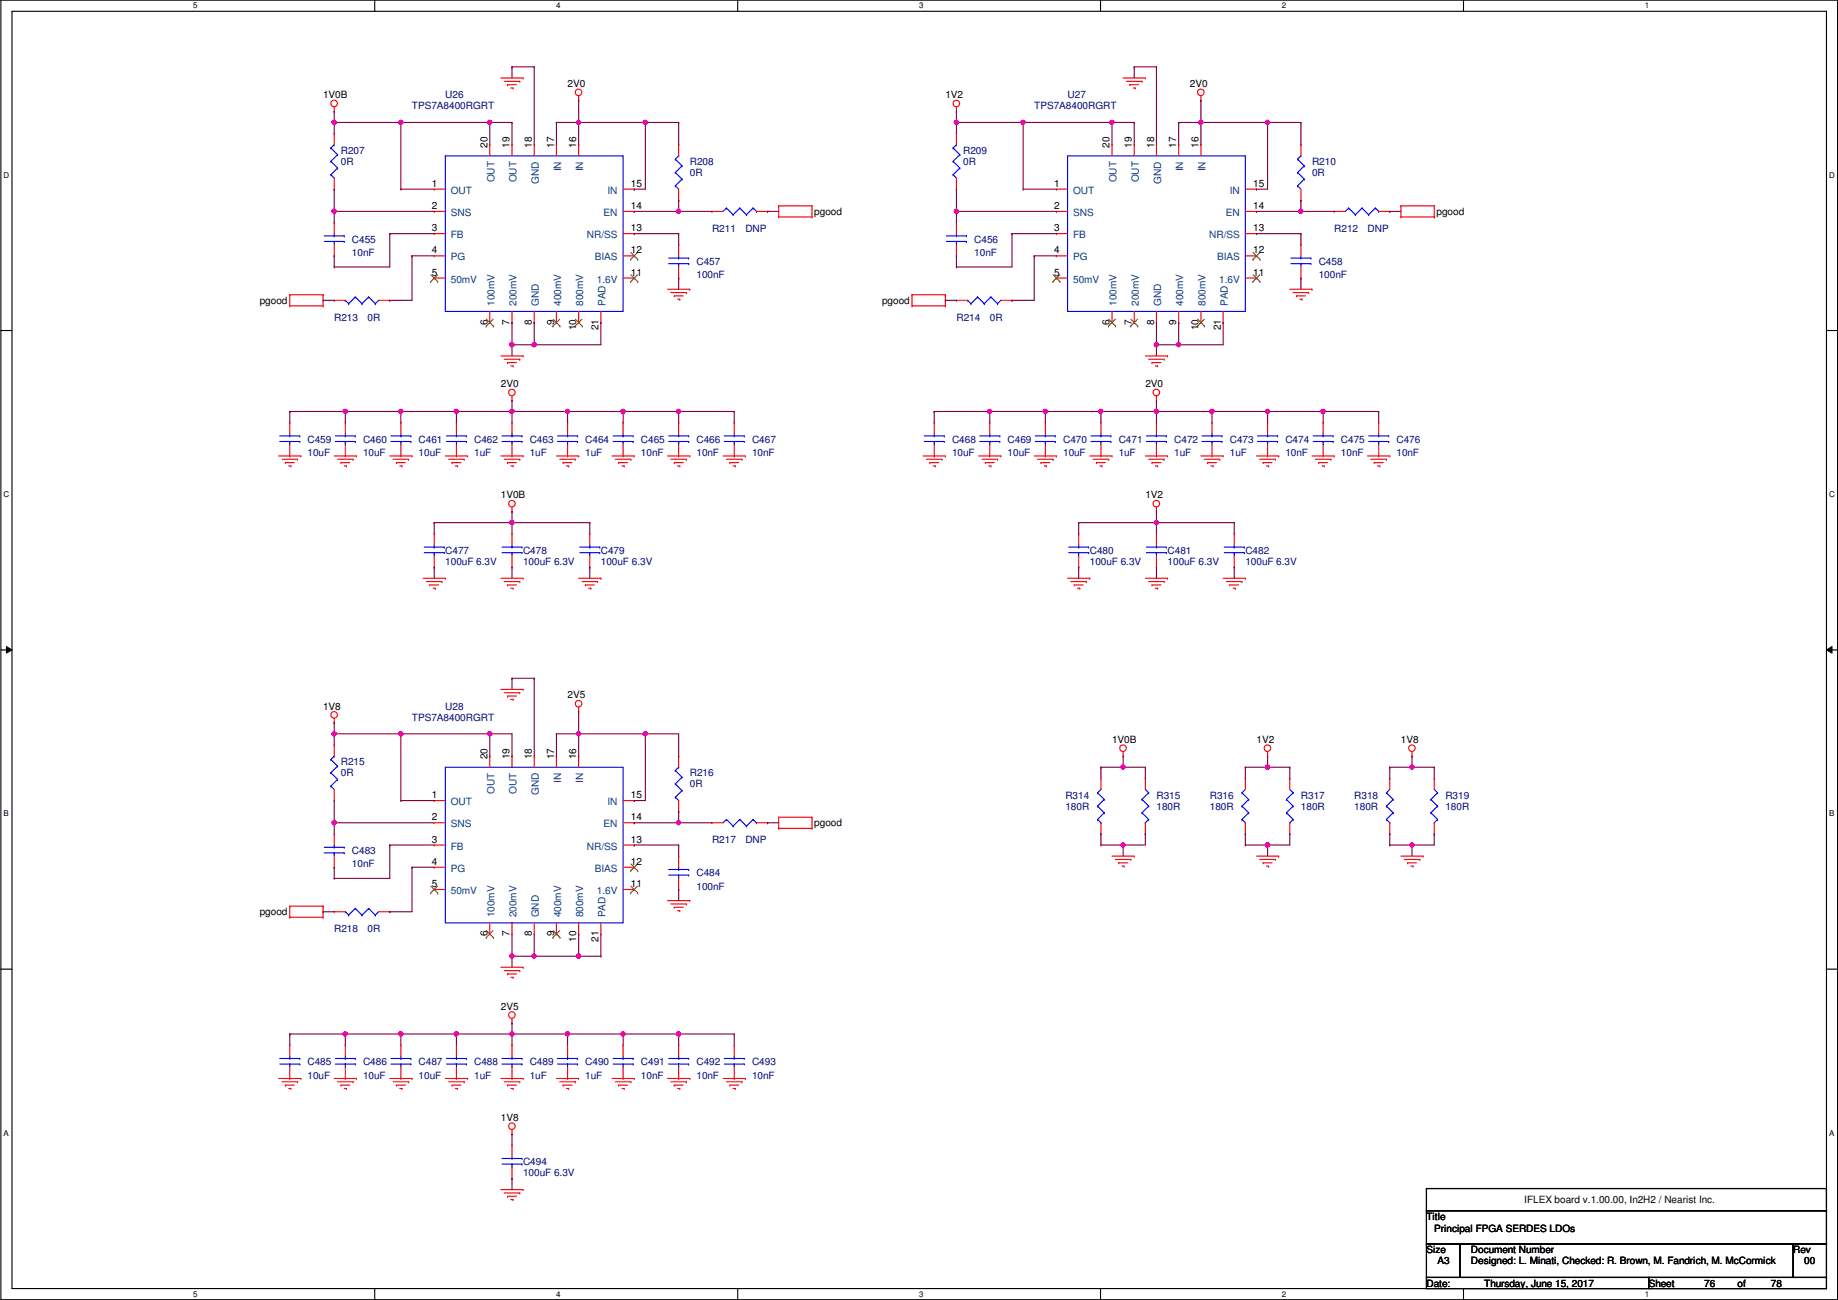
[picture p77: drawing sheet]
<svg xmlns="http://www.w3.org/2000/svg" width="420mm" height="297mm" viewBox="0 0 420 297" stroke-linecap="round" stroke-linejoin="round" font-family="sans-serif">
<defs><g id="words">
<g font-size="2.3">
<text x="73.9" y="22.4">1V0B</text>
<text x="129.7" y="19.9">2V0</text>
<text x="216.1" y="22.4">1V2</text>
<text x="272" y="19.9">2V0</text>
<text x="111.4" y="33.8" transform="rotate(-90 111.4 33.8)">20</text>
<text x="116.5" y="33.8" transform="rotate(-90 116.5 33.8)">19</text>
<text x="121.6" y="33.8" transform="rotate(-90 121.6 33.8)">18</text>
<text x="126.6" y="33.8" transform="rotate(-90 126.6 33.8)">17</text>
<text x="131.7" y="33.8" transform="rotate(-90 131.7 33.8)">16</text>
<text x="253.6" y="33.8" transform="rotate(-90 253.6 33.8)">20</text>
<text x="258.7" y="33.8" transform="rotate(-90 258.7 33.8)">19</text>
<text x="263.8" y="33.8" transform="rotate(-90 263.8 33.8)">18</text>
<text x="268.9" y="33.8" transform="rotate(-90 268.9 33.8)">17</text>
<text x="274" y="33.8" transform="rotate(-90 274 33.8)">16</text>
<text x="98.8" y="42.7">1</text>
<text x="98.8" y="47.8">2</text>
<text x="144.2" y="47.8">14</text>
<text x="144.2" y="42.7">15</text>
<text x="241" y="42.7">1</text>
<text x="241" y="47.8">2</text>
<text x="286.5" y="47.8">14</text>
<text x="286.5" y="42.7">15</text>
<text x="98.8" y="52.8">3</text>
<text x="144.2" y="52.8">13</text>
<text x="186.1" y="49.1">pgood</text>
<text x="241" y="52.8">3</text>
<text x="286.5" y="52.8">13</text>
<text x="328.4" y="49.1">pgood</text>
<text x="98.8" y="57.9">4</text>
<text x="144.2" y="57.9">12</text>
<text x="241" y="57.9">4</text>
<text x="286.5" y="57.9">12</text>
<text x="98.8" y="63">5</text>
<text x="144.2" y="63">11</text>
<text x="241" y="63">5</text>
<text x="286.5" y="63">11</text>
<text x="59.4" y="69.4">pgood</text>
<text x="201.6" y="69.4">pgood</text>
<text x="111.4" y="74.2" transform="rotate(-90 111.4 74.2)">6</text>
<text x="116.5" y="74.2" transform="rotate(-90 116.5 74.2)">7</text>
<text x="121.6" y="74.2" transform="rotate(-90 121.6 74.2)">8</text>
<text x="126.6" y="74.2" transform="rotate(-90 126.6 74.2)">9</text>
<text x="131.7" y="75.5" transform="rotate(-90 131.7 75.5)">10</text>
<text x="136.8" y="75.5" transform="rotate(-90 136.8 75.5)">21</text>
<text x="253.6" y="74.2" transform="rotate(-90 253.6 74.2)">6</text>
<text x="258.7" y="74.2" transform="rotate(-90 258.7 74.2)">7</text>
<text x="263.8" y="74.2" transform="rotate(-90 263.8 74.2)">8</text>
<text x="268.9" y="74.2" transform="rotate(-90 268.9 74.2)">9</text>
<text x="274" y="75.5" transform="rotate(-90 274 75.5)">10</text>
<text x="279" y="75.5" transform="rotate(-90 279 75.5)">21</text>
<text x="114.5" y="88.5">2V0</text>
<text x="261.8" y="88.5">2V0</text>
<text x="114.5" y="113.9">1V0B</text>
<text x="261.8" y="113.9">1V2</text>
<text x="129.7" y="159.6">2V5</text>
<text x="73.9" y="162.1">1V8</text>
<text x="111.4" y="173.5" transform="rotate(-90 111.4 173.5)">20</text>
<text x="116.5" y="173.5" transform="rotate(-90 116.5 173.5)">19</text>
<text x="121.6" y="173.5" transform="rotate(-90 121.6 173.5)">18</text>
<text x="126.6" y="173.5" transform="rotate(-90 126.6 173.5)">17</text>
<text x="131.7" y="173.5" transform="rotate(-90 131.7 173.5)">16</text>
<text x="254.2" y="169.8">1V0B</text>
<text x="287.2" y="169.8">1V2</text>
<text x="320.2" y="169.8">1V8</text>
<text x="98.8" y="182.4">1</text>
<text x="144.2" y="182.4">15</text>
<text x="98.8" y="187.5">2</text>
<text x="144.2" y="187.5">14</text>
<text x="186.1" y="188.8">pgood</text>
<text x="98.8" y="192.5">3</text>
<text x="98.8" y="197.6">4</text>
<text x="144.2" y="197.6">12</text>
<text x="144.2" y="192.5">13</text>
<text x="98.8" y="202.7">5</text>
<text x="144.2" y="202.7">11</text>
<text x="59.4" y="209.1">pgood</text>
<text x="111.4" y="213.9" transform="rotate(-90 111.4 213.9)">6</text>
<text x="116.5" y="213.9" transform="rotate(-90 116.5 213.9)">7</text>
<text x="121.6" y="213.9" transform="rotate(-90 121.6 213.9)">8</text>
<text x="126.6" y="213.9" transform="rotate(-90 126.6 213.9)">9</text>
<text x="131.7" y="215.2" transform="rotate(-90 131.7 215.2)">10</text>
<text x="136.8" y="215.2" transform="rotate(-90 136.8 215.2)">21</text>
<text x="114.5" y="230.7">2V5</text>
<text x="114.5" y="256.1">1V8</text>
<text x="348.4" y="274.9">IFLEX board v.1.00.00, In2H2 / Nearist Inc.</text>
<text x="326.1" y="278.7">Title</text>
<text x="327.9" y="281.5">Principal FPGA SERDES LDOs</text>
<text x="326.1" y="286.3">Size</text>
<text x="336.2" y="286.3">Document Number</text>
<text x="409.9" y="286.3">Rev</text>
<text x="326.1" y="294">Date:</text>
<text x="328.6" y="288.9">A3</text>
<text x="336.2" y="288.9">Designed: L. Minati, Checked: R. Brown, M. Fandrich, M. McCormick</text>
<text x="339.3" y="294">Thursday, June 15, 2017</text>
<text x="376.9" y="294">Sheet</text>
<text x="389.6" y="294">76</text>
<text x="397.2" y="294">of</text>
<text x="404.8" y="294">78</text>
<text x="412.4" y="288.9">00</text>
</g>
<g font-size="2.3" fill="#000080">
<text x="101.8" y="22.4">U26</text>
<text x="244" y="22.4">U27</text>
<text x="94.2" y="25">TPS7A8400RGRT</text>
<text x="236.4" y="25">TPS7A8400RGRT</text>
<text x="77.9" y="35.1">R207</text>
<text x="220.2" y="35.1">R209</text>
<text x="77.9" y="37.7">0R</text>
<text x="157.7" y="37.7">R208</text>
<text x="157.7" y="40.2">0R</text>
<text x="220.2" y="37.7">0R</text>
<text x="299.9" y="37.7">R210</text>
<text x="299.9" y="40.2">0R</text>
<text x="162.8" y="52.9">R211</text>
<text x="170.4" y="52.9">DNP</text>
<text x="305" y="52.9">R212</text>
<text x="312.6" y="52.9">DNP</text>
<text x="80.5" y="55.5">C455</text>
<text x="80.5" y="58.5">10nF</text>
<text x="222.7" y="55.5">C456</text>
<text x="222.7" y="58.5">10nF</text>
<text x="159.2" y="60.5">C457</text>
<text x="159.2" y="63.6">100nF</text>
<text x="301.4" y="60.5">C458</text>
<text x="301.4" y="63.6">100nF</text>
<text x="76.4" y="73.2">R213</text>
<text x="84" y="73.2">0R</text>
<text x="218.6" y="73.2">R214</text>
<text x="226.3" y="73.2">0R</text>
<text x="70.3" y="101.2">C459</text>
<text x="83" y="101.2">C460</text>
<text x="95.7" y="101.2">C461</text>
<text x="108.4" y="101.2">C462</text>
<text x="121.1" y="101.2">C463</text>
<text x="133.8" y="101.2">C464</text>
<text x="146.5" y="101.2">C465</text>
<text x="159.2" y="101.2">C466</text>
<text x="171.9" y="101.2">C467</text>
<text x="217.6" y="101.2">C468</text>
<text x="230.3" y="101.2">C469</text>
<text x="243" y="101.2">C470</text>
<text x="255.7" y="101.2">C471</text>
<text x="268.4" y="101.2">C472</text>
<text x="281.1" y="101.2">C473</text>
<text x="293.8" y="101.2">C474</text>
<text x="306.5" y="101.2">C475</text>
<text x="319.2" y="101.2">C476</text>
<text x="70.3" y="104.2">10uF</text>
<text x="83" y="104.2">10uF</text>
<text x="95.7" y="104.2">10uF</text>
<text x="108.4" y="104.2">1uF</text>
<text x="121.1" y="104.2">1uF</text>
<text x="133.8" y="104.2">1uF</text>
<text x="146.5" y="104.2">10nF</text>
<text x="159.2" y="104.2">10nF</text>
<text x="171.9" y="104.2">10nF</text>
<text x="217.6" y="104.2">10uF</text>
<text x="230.3" y="104.2">10uF</text>
<text x="243" y="104.2">10uF</text>
<text x="255.7" y="104.2">1uF</text>
<text x="268.4" y="104.2">1uF</text>
<text x="281.1" y="104.2">1uF</text>
<text x="293.8" y="104.2">10nF</text>
<text x="306.5" y="104.2">10nF</text>
<text x="319.2" y="104.2">10nF</text>
<text x="101.8" y="126.6">C477</text>
<text x="101.8" y="129.1">100uF 6.3V</text>
<text x="119.6" y="126.6">C478</text>
<text x="119.6" y="129.1">100uF 6.3V</text>
<text x="137.4" y="126.6">C479</text>
<text x="137.4" y="129.1">100uF 6.3V</text>
<text x="249.1" y="126.6">C480</text>
<text x="249.1" y="129.1">100uF 6.3V</text>
<text x="266.9" y="126.6">C481</text>
<text x="266.9" y="129.1">100uF 6.3V</text>
<text x="284.7" y="126.6">C482</text>
<text x="284.7" y="129.1">100uF 6.3V</text>
<text x="94.2" y="164.7">TPS7A8400RGRT</text>
<text x="101.8" y="162.1">U28</text>
<text x="77.9" y="174.8">R215</text>
<text x="77.9" y="177.4">0R</text>
<text x="157.7" y="177.4">R216</text>
<text x="157.7" y="179.9">0R</text>
<text x="243.5" y="182.5">R314</text>
<text x="243.5" y="185">180R</text>
<text x="264.4" y="182.5">R315</text>
<text x="264.4" y="185">180R</text>
<text x="276.6" y="182.5">R316</text>
<text x="276.6" y="185">180R</text>
<text x="297.4" y="182.5">R317</text>
<text x="297.4" y="185">180R</text>
<text x="309.6" y="182.5">R318</text>
<text x="309.6" y="185">180R</text>
<text x="330.4" y="182.5">R319</text>
<text x="330.4" y="185">180R</text>
<text x="80.5" y="195.2">C483</text>
<text x="162.8" y="192.6">R217</text>
<text x="170.4" y="192.6">DNP</text>
<text x="80.5" y="198.2">10nF</text>
<text x="159.2" y="200.2">C484</text>
<text x="159.2" y="203.3">100nF</text>
<text x="76.4" y="212.9">R218</text>
<text x="84" y="212.9">0R</text>
<text x="70.3" y="243.4">C485</text>
<text x="83" y="243.4">C486</text>
<text x="95.7" y="243.4">C487</text>
<text x="108.4" y="243.4">C488</text>
<text x="121.1" y="243.4">C489</text>
<text x="133.8" y="243.4">C490</text>
<text x="146.5" y="243.4">C491</text>
<text x="159.2" y="243.4">C492</text>
<text x="171.9" y="243.4">C493</text>
<text x="70.3" y="246.5">10uF</text>
<text x="83" y="246.5">10uF</text>
<text x="95.7" y="246.5">10uF</text>
<text x="108.4" y="246.5">1uF</text>
<text x="121.1" y="246.5">1uF</text>
<text x="133.8" y="246.5">1uF</text>
<text x="146.5" y="246.5">10nF</text>
<text x="159.2" y="246.5">10nF</text>
<text x="171.9" y="246.5">10nF</text>
<text x="119.6" y="266.3">C494</text>
<text x="119.6" y="268.8">100uF 6.3V</text>
</g>
<g font-size="2.3" fill="#004080">
<text x="113" y="41.7" transform="rotate(-90 113 41.7)">OUT</text>
<text x="118.1" y="41.7" transform="rotate(-90 118.1 41.7)">OUT</text>
<text x="123.2" y="42" transform="rotate(-90 123.2 42)">GND</text>
<text x="128.3" y="39.2" transform="rotate(-90 128.3 39.2)">IN</text>
<text x="133.3" y="39.2" transform="rotate(-90 133.3 39.2)">IN</text>
<text x="255.3" y="41.7" transform="rotate(-90 255.3 41.7)">OUT</text>
<text x="260.3" y="41.7" transform="rotate(-90 260.3 41.7)">OUT</text>
<text x="265.4" y="42" transform="rotate(-90 265.4 42)">GND</text>
<text x="270.5" y="39.2" transform="rotate(-90 270.5 39.2)">IN</text>
<text x="275.6" y="39.2" transform="rotate(-90 275.6 39.2)">IN</text>
<text x="103.1" y="44.3">OUT</text>
<text x="138.9" y="44.3">IN</text>
<text x="245.3" y="44.3">OUT</text>
<text x="281.1" y="44.3">IN</text>
<text x="103.1" y="49.4">SNS</text>
<text x="138" y="49.4">EN</text>
<text x="245.3" y="49.4">SNS</text>
<text x="280.2" y="49.4">EN</text>
<text x="103.1" y="54.4">FB</text>
<text x="103.1" y="59.5">PG</text>
<text x="134.2" y="54.4">NR/SS</text>
<text x="136" y="59.5">BIAS</text>
<text x="245.3" y="54.4">FB</text>
<text x="245.3" y="59.5">PG</text>
<text x="276.4" y="54.4">NR/SS</text>
<text x="278.2" y="59.5">BIAS</text>
<text x="103.1" y="64.6">50mV</text>
<text x="136.5" y="64.6">1.6V</text>
<text x="245.3" y="64.6">50mV</text>
<text x="278.7" y="64.6">1.6V</text>
<text x="113" y="69.9" transform="rotate(-90 113 69.9)">100mV</text>
<text x="118.1" y="69.9" transform="rotate(-90 118.1 69.9)">200mV</text>
<text x="123.2" y="69.9" transform="rotate(-90 123.2 69.9)">GND</text>
<text x="128.3" y="69.9" transform="rotate(-90 128.3 69.9)">400mV</text>
<text x="133.3" y="69.9" transform="rotate(-90 133.3 69.9)">800mV</text>
<text x="138.4" y="69.9" transform="rotate(-90 138.4 69.9)">PAD</text>
<text x="255.3" y="69.9" transform="rotate(-90 255.3 69.9)">100mV</text>
<text x="260.3" y="69.9" transform="rotate(-90 260.3 69.9)">200mV</text>
<text x="265.4" y="69.9" transform="rotate(-90 265.4 69.9)">GND</text>
<text x="270.5" y="69.9" transform="rotate(-90 270.5 69.9)">400mV</text>
<text x="275.6" y="69.9" transform="rotate(-90 275.6 69.9)">800mV</text>
<text x="280.7" y="69.9" transform="rotate(-90 280.7 69.9)">PAD</text>
<text x="128.3" y="178.9" transform="rotate(-90 128.3 178.9)">IN</text>
<text x="133.3" y="178.9" transform="rotate(-90 133.3 178.9)">IN</text>
<text x="103.1" y="184">OUT</text>
<text x="113" y="181.4" transform="rotate(-90 113 181.4)">OUT</text>
<text x="118.1" y="181.4" transform="rotate(-90 118.1 181.4)">OUT</text>
<text x="123.2" y="181.7" transform="rotate(-90 123.2 181.7)">GND</text>
<text x="138.9" y="184">IN</text>
<text x="103.1" y="189.1">SNS</text>
<text x="138" y="189.1">EN</text>
<text x="103.1" y="194.1">FB</text>
<text x="134.2" y="194.1">NR/SS</text>
<text x="103.1" y="199.2">PG</text>
<text x="136" y="199.2">BIAS</text>
<text x="103.1" y="204.3">50mV</text>
<text x="113" y="209.6" transform="rotate(-90 113 209.6)">100mV</text>
<text x="118.1" y="209.6" transform="rotate(-90 118.1 209.6)">200mV</text>
<text x="123.2" y="209.6" transform="rotate(-90 123.2 209.6)">GND</text>
<text x="128.3" y="209.6" transform="rotate(-90 128.3 209.6)">400mV</text>
<text x="133.3" y="209.6" transform="rotate(-90 133.3 209.6)">800mV</text>
<text x="136.5" y="204.3">1.6V</text>
<text x="138.4" y="209.6" transform="rotate(-90 138.4 209.6)">PAD</text>
</g>
<g font-size="1.8">
<text x="44.2" y="1.9">5</text>
<text x="127.1" y="1.9">4</text>
<text x="210.1" y="1.9">3</text>
<text x="293" y="1.9">2</text>
<text x="376" y="1.9">1</text>
<text x=".8" y="40.6">D</text>
<text x="418.2" y="40.6">D</text>
<text x=".8" y="113.6">C</text>
<text x="418.2" y="113.6">C</text>
<text x=".8" y="186.6">B</text>
<text x="418.2" y="186.6">B</text>
<text x=".8" y="259.5">A</text>
<text x="418.2" y="259.5">A</text>
<text x="44.2" y="296.3">5</text>
<text x="127.1" y="296.3">4</text>
<text x="210.1" y="296.3">3</text>
<text x="293" y="296.3">2</text>
<text x="376" y="296.3">1</text>
</g>
</g></defs>
<path d="M.2 0h419.9v297h-419.9zM2.7 2.6h414.8v291.8h-414.8z" fill="none" stroke="#000" stroke-width=".25"/>
<g fill="#fff">
<path d="M44.2 .3h1v2h-1z"/>
<path d="M44.2 294.7h1v2h-1z"/>
</g>
<path d="M85.7 0v2.6M85.7 294.4v2.6" fill="none" stroke="#000" stroke-width=".25"/>
<g fill="#fff">
<path d="M127.1 .3h1v2h-1z"/>
<path d="M127.1 294.7h1v2h-1z"/>
</g>
<path d="M168.6 0v2.6M168.6 294.4v2.6" fill="none" stroke="#000" stroke-width=".25"/>
<g fill="#fff">
<path d="M210.1 .3h1v2h-1z"/>
<path d="M210.1 294.7h1v2h-1z"/>
</g>
<path d="M251.6 0v2.6M251.6 294.4v2.6" fill="none" stroke="#000" stroke-width=".25"/>
<g fill="#fff">
<path d="M293 .3h1v2h-1z"/>
<path d="M293 294.7h1v2h-1z"/>
</g>
<path d="M334.5 0v2.6M334.5 294.4v2.6" fill="none" stroke="#000" stroke-width=".25"/>
<g fill="#fff">
<path d="M376 .3h1v2h-1z"/>
<path d="M376 294.7h1v2h-1z"/>
<path d="M.8 39h1.3v2h-1.3z"/>
<path d="M418.2 39h1.2v2h-1.2z"/>
<path d="M.8 112h1.3v2h-1.3z"/>
<path d="M418.2 112h1.2v2h-1.2z"/>
</g>
<path d="M.2 75.5h2.5M417.5 75.5h2.6" fill="none" stroke="#000" stroke-width=".25"/>
<g fill="#fff">
<path d="M.8 185h1.2v1.9h-1.2z"/>
<path d="M418.2 185h1.1v1.9h-1.1z"/>
</g>
<path d="M.2 148.5h2.5M417.5 148.5h2.6" fill="none" stroke="#000" stroke-width=".25"/>
<path d="M1.5 147.7l1.2 .8-1.2 .7zM417.5 148.5l1.3-.8v1.5z" fill="#000"/>
<path d="M1.5 147.7l1.2 .8-1.2 .7zM417.5 148.5l1.3-.8v1.5z" fill="none" stroke="#000" stroke-width=".23"/>
<g fill="#fff">
<path d="M.8 257.9h1.2v2h-1.2z"/>
<path d="M418.2 257.9h1.1v2h-1.1z"/>
</g>
<path d="M.2 221.4h2.5M417.5 221.4h2.6M326.1 271.6h91.4v5h-91.4zM326.1 276.6h91.4v7.7h-91.4zM326.1 284.3h7.6v7.6h-7.6zM326.1 291.9h50.8v2.5h-50.8zM333.7 284.3h76.2v7.6h-76.2zM376.9 291.9h40.6v2.5h-40.6zM409.9 284.3h7.6v7.6h-7.6z" fill="none" stroke="#000" stroke-width=".25"/>
<g fill="none" stroke="#f00" stroke-width=".25">
<path d="M114.5 17.8h5.1M115.3 18.6h3.5M116 19.3h.1M116 19.3h2.1M118.8 18.6h.1M119.6 17.8h.1M256.7 17.8h5.1M257.5 18.6h3.6M258.3 19.3h.1M258.3 19.3h2M261.1 18.6h.1M261.8 17.8h.1"/>
<path d="M76.4 25.4h.1M76.4 30.5h.1M76.4 24.4v1M76.4 30.5v2.6M112 33.1h.1M112 33.1v2.5M116.8 20.1h.5M117 33.1h.1M117 33.1v2.5M117.3 20.1h.1M122.1 33.1h.1M122.1 33.1v2.5"/>
<path d="M127.2 33.1h.1M127.2 33.1v2.5M132.3 22.9h.1M132.3 33.1h.1M132.3 21.9v1M132.3 33.1v2.5M155.1 33.1h.1M155.1 33.1v2.5M218.6 25.4h.1M218.6 30.5h.1M218.6 24.4v1M218.6 30.5v2.6"/>
<path d="M254.2 33.1h.1M254.2 33.1v2.5M259 20.1h.5M259.3 33.1h.1M259.3 33.1v2.5M259.5 20.1h.1M264.4 33.1h.1M264.4 33.1v2.5M269.4 33.1h.1M269.4 33.1v2.5M274.5 22.9h.1M274.5 33.1h.1"/>
<path d="M274.5 21.9v1M274.5 33.1v2.5M297.4 33.1h.1M297.4 33.1v2.5M76.4 43.2h.1M76.4 50.8h.1M76.4 58.5h.1M76.4 40.7v2.5M76.4 50.8v2.6M76.4 55.9v2.6M99.3 43.2h.1M99.3 48.3h.1"/>
<path d="M99.3 53.4h.1M99.3 58.5h.1M99.3 48.3h2.5M99.3 43.2h2.5M99.3 53.4h2.5M99.3 58.5h2.5M142.4 48.3h2.6M142.4 43.2h2.6M142.4 53.4h2.6M142.4 58.5h2.6M145 58.5h.1M145 53.4h.1"/>
<path d="M145 48.3h.1M145 43.2h.1M155.1 55.9h.1M155.1 45.8h.1M155.1 43.2v2.6M155.1 55.9v2.6M162.8 48.3h.1M162.8 48.3h2.5M172.9 48.3h2.6M175.5 48.3h.1M178 49.6h.1M178 47h.1"/>
<path d="M178 47h7.6M178 49.6h7.6M178 47v2.6M185.6 47h.1M185.6 49.6h.1M185.6 47v2.6M218.6 43.2h.1M218.6 50.8h.1M218.6 58.5h.1M218.6 40.7v2.5M218.6 50.8v2.6M218.6 55.9v2.6"/>
<path d="M241.5 43.2h.1M241.5 48.3h.1M241.5 53.4h.1M241.5 58.5h.1M241.5 48.3h2.5M241.5 43.2h2.5M241.5 53.4h2.5M241.5 58.5h2.5M284.7 48.3h2.5M284.7 43.2h2.5M284.7 53.4h2.5M284.7 58.5h2.5"/>
<path d="M287.2 58.5h.1M287.2 53.4h.1M287.2 48.3h.1M287.2 43.2h.1M297.4 55.9h.1M297.4 45.8h.1M297.4 43.2v2.6M297.4 55.9v2.6M305 48.3h.1M305 48.3h2.5M315.2 48.3h2.5M317.7 48.3h.1"/>
<path d="M320.2 49.6h.1M320.2 47h.1M320.2 47h7.7M320.2 49.6h7.7M320.2 47v2.6M327.9 47h.1M327.9 49.6h.1M327.9 47v2.6M66.2 67.4h.1M66.2 69.9h.1M66.2 67.4h7.7M66.2 67.4v2.5"/>
<path d="M66.2 69.9h7.7M73.9 69.9h.1M73.9 67.4h.1M73.9 67.4v2.5M76.4 68.6h.1M76.4 68.6h2.5M86.6 68.6h2.5M89.1 68.6h.1M99.3 63.5h.1M99.3 63.5h2.5M112 73.7h.1M112 71.2v2.5"/>
<path d="M117 73.7h.1M117 71.2v2.5M122.1 73.7h.1M122.1 71.2v2.5M127.2 73.7h.1M127.2 71.2v2.5M132.3 73.7h.1M132.3 71.2v2.5M137.4 73.7h.1M137.4 71.2v2.5M142.4 63.5h2.6M145 63.5h.1"/>
<path d="M152.6 66.1h5.1M153.4 66.8h3.5M154.1 67.6h.1M154.1 67.6h2.1M154.9 68.4h.5M155.1 63.5h.1M155.1 61v2.5M155.4 68.4h.1M156.9 66.8h.1M157.7 66.1h.1M208.5 67.4h.1M208.5 69.9h.1"/>
<path d="M208.5 67.4h7.6M208.5 69.9h7.6M208.5 67.4v2.5M216.1 69.9h.1M216.1 67.4h.1M216.1 67.4v2.5M218.6 68.6h.1M218.6 68.6h2.6M228.8 68.6h2.5M231.3 68.6h.1M241.5 63.5h.1M241.5 63.5h2.5"/>
<path d="M254.2 73.7h.1M254.2 71.2v2.5M259.3 73.7h.1M259.3 71.2v2.5M264.4 73.7h.1M264.4 71.2v2.5M269.4 73.7h.1M269.4 71.2v2.5M274.5 73.7h.1M274.5 71.2v2.5M279.6 73.7h.1M279.6 71.2v2.5"/>
<path d="M284.7 63.5h2.5M287.2 63.5h.1M294.8 66.1h5.1M295.6 66.8h3.6M296.4 67.6h.1M296.4 67.6h2M297.1 68.4h.5M297.4 63.5h.1M297.4 61v2.5M297.6 68.4h.1M299.2 66.8h.1M299.9 66.1h.1"/>
<path d="M66.2 96.6h.1M66.2 96.6v2.5M78.9 96.6h.1M78.9 96.6v2.5M91.6 96.6h.1M91.6 96.6v2.5M104.3 96.6h.1M104.3 96.6v2.5M114.5 81.3h5.1M115.3 82.1h3.5M116 82.8h.1M116 82.8h2.1"/>
<path d="M116.8 83.6h.5M117 91.5h.1M117 96.6h.1M117 90.5v1M117 96.6v2.5M117.3 83.6h.1M118.8 82.1h.1M119.6 81.3h.1M129.7 96.6h.1M129.7 96.6v2.5M142.4 96.6h.1M142.4 96.6v2.5"/>
<path d="M155.1 96.6h.1M155.1 96.6v2.5M167.8 96.6h.1M167.8 96.6v2.5M213.6 96.6h.1M213.6 96.6v2.5M226.3 96.6h.1M226.3 96.6v2.5M239 96.6h.1M239 96.6v2.5M251.7 96.6h.1M251.7 96.6v2.5"/>
<path d="M261.8 81.3h5.1M262.6 82.1h3.5M263.3 82.8h.1M263.3 82.8h2.1M264.1 83.6h.5M264.4 91.5h.1M264.4 96.6h.1M264.4 90.5v1M264.4 96.6v2.5M264.6 83.6h.1M266.1 82.1h.1M266.9 81.3h.1"/>
<path d="M277.1 96.6h.1M277.1 96.6v2.5M289.8 96.6h.1M289.8 96.6v2.5M302.5 96.6h.1M302.5 96.6v2.5M315.2 96.6h.1M315.2 96.6v2.5M63.7 104.2h5.1M64.5 104.9h3.5M65.2 105.7h.1M65.2 105.7h2.1"/>
<path d="M66 106.5h.5M66.2 104.2h.1M66.2 101.6v2.6M66.5 106.5h.1M68 104.9h.1M68.8 104.2h.1M76.4 104.2h5.1M77.2 104.9h3.5M77.9 105.7h.1M77.9 105.7h2.1M78.7 106.5h.5M78.9 104.2h.1"/>
<path d="M78.9 101.6v2.6M79.2 106.5h.1M80.7 104.9h.1M81.5 104.2h.1M89.1 104.2h5.1M89.9 104.9h3.5M90.6 105.7h.1M90.6 105.7h2.1M91.4 106.5h.5M91.6 104.2h.1M91.6 101.6v2.6M91.9 106.5h.1"/>
<path d="M93.4 104.9h.1M94.2 104.2h.1M101.8 104.2h5.1M102.6 104.9h3.5M103.3 105.7h.1M103.3 105.7h2.1M104.1 106.5h.5M104.3 104.2h.1M104.3 101.6v2.6M104.6 106.5h.1M106.1 104.9h.1M106.9 104.2h.1"/>
<path d="M114.5 104.2h5.1M115.3 104.9h3.5M116 105.7h.1M116 105.7h2.1M116.8 106.5h.5M117 116.9h.1M117 104.2h.1M117 101.6v2.6M117 115.9v1M117.3 106.5h.1M118.8 104.9h.1M119.6 104.2h.1"/>
<path d="M127.2 104.2h5.1M128 104.9h3.5M128.7 105.7h.1M128.7 105.7h2.1M129.5 106.5h.5M129.7 104.2h.1M129.7 101.6v2.6M130 106.5h.1M131.5 104.9h.1M132.3 104.2h.1M139.9 104.2h5.1M140.7 104.9h3.5"/>
<path d="M141.4 105.7h.1M141.4 105.7h2.1M142.2 106.5h.5M142.4 104.2h.1M142.4 101.6v2.6M142.7 106.5h.1M144.2 104.9h.1M145 104.2h.1M152.6 104.2h5.1M153.4 104.9h3.5M154.1 105.7h.1M154.1 105.7h2.1"/>
<path d="M154.9 106.5h.5M155.1 104.2h.1M155.1 101.6v2.6M155.4 106.5h.1M156.9 104.9h.1M157.7 104.2h.1M165.3 104.2h5.1M166.1 104.9h3.5M166.8 105.7h.1M166.8 105.7h2.1M167.6 106.5h.5M167.8 104.2h.1"/>
<path d="M167.8 101.6v2.6M168.1 106.5h.1M169.6 104.9h.1M170.4 104.2h.1M211 104.2h5.1M211.8 104.9h3.5M212.5 105.7h.1M212.5 105.7h2.1M213.3 106.5h.5M213.6 104.2h.1M213.6 101.6v2.6M213.8 106.5h.1"/>
<path d="M215.3 104.9h.1M216.1 104.2h.1M223.7 104.2h5.1M224.5 104.9h3.5M225.2 105.7h.1M225.2 105.7h2.1M226 106.5h.5M226.3 104.2h.1M226.3 101.6v2.6M226.5 106.5h.1M228 104.9h.1M228.8 104.2h.1"/>
<path d="M236.4 104.2h5.1M237.2 104.9h3.5M237.9 105.7h.1M237.9 105.7h2.1M238.7 106.5h.5M239 104.2h.1M239 101.6v2.6M239.2 106.5h.1M240.7 104.9h.1M241.5 104.2h.1M249.1 104.2h5.1M249.9 104.9h3.5"/>
<path d="M250.6 105.7h.1M250.6 105.7h2.1M251.4 106.5h.5M251.7 104.2h.1M251.7 101.6v2.6M251.9 106.5h.1M253.4 104.9h.1M254.2 104.2h.1M261.8 104.2h5.1M262.6 104.9h3.5M263.3 105.7h.1M263.3 105.7h2.1"/>
<path d="M264.1 106.5h.5M264.4 116.9h.1M264.4 104.2h.1M264.4 101.6v2.6M264.4 115.9v1M264.6 106.5h.1M266.1 104.9h.1M266.9 104.2h.1M274.5 104.2h5.1M275.3 104.9h3.5M276 105.7h.1M276 105.7h2.1"/>
<path d="M276.8 106.5h.5M277.1 104.2h.1M277.1 101.6v2.6M277.3 106.5h.1M278.8 104.9h.1M279.6 104.2h.1M287.2 104.2h5.1M288 104.9h3.5M288.7 105.7h.1M288.7 105.7h2.1M289.5 106.5h.5M289.8 104.2h.1"/>
<path d="M289.8 101.6v2.6M290 106.5h.1M291.5 104.9h.1M292.3 104.2h.1M299.9 104.2h5.1M300.7 104.9h3.5M301.4 105.7h.1M301.4 105.7h2.1M302.2 106.5h.5M302.5 104.2h.1M302.5 101.6v2.6M302.7 106.5h.1"/>
<path d="M304.2 104.9h.1M305 104.2h.1M312.6 104.2h5.1M313.4 104.9h3.5M314.1 105.7h.1M314.1 105.7h2.1M314.9 106.5h.5M315.2 104.2h.1M315.2 101.6v2.6M315.4 106.5h.1M316.9 104.9h.1M317.7 104.2h.1"/>
<path d="M96.7 132.1h5.1M97.5 132.9h3.5M98.2 133.6h.1M98.2 133.6h2.1M99 134.4h.5M99.3 122h.1M99.3 129.6h.1M99.3 122v2.5M99.3 127v2.6M99.5 134.4h.1M101 132.9h.1M101.8 132.1h.1"/>
<path d="M114.5 132.1h5.1M115.3 132.9h3.5M116 133.6h.1M116 133.6h2.1M116.8 134.4h.5M117 122h.1M117 129.6h.1M117 122v2.5M117 127v2.6M117.3 134.4h.1M118.8 132.9h.1M119.6 132.1h.1"/>
<path d="M132.3 132.1h5.1M133 132.9h3.6M133.8 133.6h.1M133.8 133.6h2M134.6 134.4h.5M134.8 122h.1M134.8 129.6h.1M134.8 122v2.5M134.8 127v2.6M135.1 134.4h.1M136.6 132.9h.1M137.4 132.1h.1"/>
<path d="M244 132.1h5.1M244.8 132.9h3.6M245.6 133.6h.1M245.6 133.6h2M246.3 134.4h.5M246.6 122h.1M246.6 129.6h.1M246.6 122v2.5M246.6 127v2.6M246.8 134.4h.1M248.4 132.9h.1M249.1 132.1h.1"/>
<path d="M261.8 132.1h5.1M262.6 132.9h3.5M263.3 133.6h.1M263.3 133.6h2.1M264.1 134.4h.5M264.4 122h.1M264.4 129.6h.1M264.4 122v2.5M264.4 127v2.6M264.6 134.4h.1M266.1 132.9h.1M266.9 132.1h.1"/>
<path d="M279.6 132.1h5.1M280.4 132.9h3.5M281.1 133.6h.1M281.1 133.6h2.1M281.9 134.4h.5M282.1 122h.1M282.1 129.6h.1M282.1 122v2.5M282.1 127v2.6M282.4 134.4h.1M283.9 132.9h.1M284.7 132.1h.1"/>
<path d="M114.5 157.5h5.1M115.3 158.3h3.5M116 159h.1M116 159h2.1M116.8 159.8h.5M117.3 159.8h.1M118.8 158.3h.1M119.6 157.5h.1M76.4 165.1h.1M76.4 170.2h.1M76.4 164.1v1M76.4 170.2v2.6"/>
<path d="M112 172.8h.1M112 172.8v2.5M117 172.8h.1M117 172.8v2.5M122.1 172.8h.1M122.1 172.8v2.5M127.2 172.8h.1M127.2 172.8v2.5M132.3 162.6h.1M132.3 172.8h.1M132.3 161.6v1M132.3 172.8v2.5"/>
<path d="M155.1 172.8h.1M155.1 172.8v2.5M251.7 177.8h.1M251.7 177.8v2.6M256.7 172.8h.1M256.7 171.7v1.1M261.8 177.8h.1M261.8 177.8v2.6M284.7 177.8h.1M284.7 177.8v2.6M289.8 172.8h.1M289.8 171.7v1.1"/>
<path d="M294.8 177.8h.1M294.8 177.8v2.6M317.7 177.8h.1M317.7 177.8v2.6M322.8 172.8h.1M322.8 171.7v1.1M327.9 177.8h.1M327.9 177.8v2.6M76.4 182.9h.1M76.4 190.5h.1M76.4 198.2h.1M76.4 180.4v2.5"/>
<path d="M76.4 190.5v2.6M76.4 195.6v2.6M99.3 182.9h.1M99.3 188h.1M99.3 193.1h.1M99.3 198.2h.1M99.3 188h2.5M99.3 182.9h2.5M99.3 193.1h2.5M99.3 198.2h2.5M142.4 188h2.6M142.4 182.9h2.6"/>
<path d="M142.4 193.1h2.6M142.4 198.2h2.6M145 198.2h.1M145 193.1h.1M145 188h.1M145 182.9h.1M155.1 195.6h.1M155.1 185.5h.1M155.1 182.9v2.6M155.1 195.6v2.6M162.8 188h.1M162.8 188h2.5"/>
<path d="M172.9 188h2.6M175.5 188h.1M178 189.3h.1M178 186.7h.1M178 186.7v2.6M178 186.7h7.6M178 189.3h7.6M185.6 186.7h.1M185.6 189.3h.1M185.6 186.7v2.6M251.7 190.5h.1M251.7 188v2.5"/>
<path d="M254.2 195.6h5.1M255 196.4h3.5M255.7 197.1h.1M255.7 197.1h2.1M256.5 197.9h.5M257 197.9h.1M258.5 196.4h.1M259.3 195.6h.1M261.8 190.5h.1M261.8 188v2.5M284.7 190.5h.1M284.7 188v2.5"/>
<path d="M287.2 195.6h5.1M288 196.4h3.5M288.7 197.1h.1M288.7 197.1h2.1M289.5 197.9h.5M290 197.9h.1M291.5 196.4h.1M292.3 195.6h.1M294.8 190.5h.1M294.8 188v2.5M317.7 190.5h.1M317.7 188v2.5"/>
<path d="M320.2 195.6h5.1M321 196.4h3.6M321.8 197.1h.1M321.8 197.1h2M322.5 197.9h.5M323 197.9h.1M324.6 196.4h.1M325.3 195.6h.1M327.9 190.5h.1M327.9 188v2.5M66.2 207.1h.1M66.2 209.6h.1"/>
<path d="M66.2 207.1v2.5M66.2 207.1h7.7M66.2 209.6h7.7M73.9 209.6h.1M73.9 207.1h.1M73.9 207.1v2.5M76.4 208.3h.1M76.4 208.3h2.5M86.6 208.3h2.5M89.1 208.3h.1M99.3 203.2h.1M99.3 203.2h2.5"/>
<path d="M112 213.4h.1M112 210.9v2.5M117 213.4h.1M117 210.9v2.5M122.1 213.4h.1M122.1 210.9v2.5M127.2 213.4h.1M127.2 210.9v2.5M132.3 213.4h.1M132.3 210.9v2.5M137.4 213.4h.1M137.4 210.9v2.5"/>
<path d="M142.4 203.2h2.6M145 203.2h.1M152.6 205.8h5.1M153.4 206.5h3.5M154.1 207.3h.1M154.1 207.3h2.1M154.9 208.1h.5M155.1 203.2h.1M155.1 200.7v2.5M155.4 208.1h.1M156.9 206.5h.1M157.7 205.8h.1"/>
<path d="M66.2 238.8h.1M66.2 238.8v2.5M78.9 238.8h.1M78.9 238.8v2.5M91.6 238.8h.1M91.6 238.8v2.5M104.3 238.8h.1M104.3 238.8v2.5M114.5 221h5.1M115.3 221.8h3.5M116 222.5h.1M116 222.5h2.1"/>
<path d="M116.8 223.3h.5M117 233.7h.1M117 238.8h.1M117 232.7v1M117 238.8v2.5M117.3 223.3h.1M118.8 221.8h.1M119.6 221h.1M129.7 238.8h.1M129.7 238.8v2.5M142.4 238.8h.1M142.4 238.8v2.5"/>
<path d="M155.1 238.8h.1M155.1 238.8v2.5M167.8 238.8h.1M167.8 238.8v2.5M63.7 246.4h5.1M64.5 247.2h3.5M65.2 247.9h.1M65.2 247.9h2.1M66 248.7h.5M66.2 246.4h.1M66.2 243.9v2.5M66.5 248.7h.1"/>
<path d="M68 247.2h.1M68.8 246.4h.1M76.4 246.4h5.1M77.2 247.2h3.5M77.9 247.9h.1M77.9 247.9h2.1M78.7 248.7h.5M78.9 246.4h.1M78.9 243.9v2.5M79.2 248.7h.1M80.7 247.2h.1M81.5 246.4h.1"/>
<path d="M89.1 246.4h5.1M89.9 247.2h3.5M90.6 247.9h.1M90.6 247.9h2.1M91.4 248.7h.5M91.6 246.4h.1M91.6 243.9v2.5M91.9 248.7h.1M93.4 247.2h.1M94.2 246.4h.1M101.8 246.4h5.1M102.6 247.2h3.5"/>
<path d="M103.3 247.9h.1M103.3 247.9h2.1M104.1 248.7h.5M104.3 246.4h.1M104.3 243.9v2.5M104.6 248.7h.1M106.1 247.2h.1M106.9 246.4h.1M114.5 246.4h5.1M115.3 247.2h3.5M116 247.9h.1M116 247.9h2.1"/>
<path d="M116.8 248.7h.5M117 259.1h.1M117 246.4h.1M117 243.9v2.5M117 258.1v1M117.3 248.7h.1M118.8 247.2h.1M119.6 246.4h.1M127.2 246.4h5.1M128 247.2h3.5M128.7 247.9h.1M128.7 247.9h2.1"/>
<path d="M129.5 248.7h.5M129.7 246.4h.1M129.7 243.9v2.5M130 248.7h.1M131.5 247.2h.1M132.3 246.4h.1M139.9 246.4h5.1M140.7 247.2h3.5M141.4 247.9h.1M141.4 247.9h2.1M142.2 248.7h.5M142.4 246.4h.1"/>
<path d="M142.4 243.9v2.5M142.7 248.7h.1M144.2 247.2h.1M145 246.4h.1M152.6 246.4h5.1M153.4 247.2h3.5M154.1 247.9h.1M154.1 247.9h2.1M154.9 248.7h.5M155.1 246.4h.1M155.1 243.9v2.5M155.4 248.7h.1"/>
<path d="M156.9 247.2h.1M157.7 246.4h.1M165.3 246.4h5.1M166.1 247.2h3.5M166.8 247.9h.1M166.8 247.9h2.1M167.6 248.7h.5M167.8 246.4h.1M167.8 243.9v2.5M168.1 248.7h.1M169.6 247.2h.1M170.4 246.4h.1"/>
<path d="M114.5 271.8h5.1M115.3 272.6h3.5M116 273.3h.1M116 273.3h2.1M116.8 274.1h.5M117 261.7h.1M117 269.3h.1M117 261.7v2.5M117 266.7v2.6M117.3 274.1h.1M118.8 272.6h.1M119.6 271.8h.1"/>
<circle cx="76.4" cy="23.6" r=".75"/>
<circle cx="132.3" cy="21.1" r=".75"/>
<circle cx="218.6" cy="23.6" r=".75"/>
<circle cx="274.5" cy="21.1" r=".75"/>
<circle cx="117" cy="89.7" r=".75"/>
<circle cx="264.3" cy="89.7" r=".75"/>
<circle cx="117" cy="115.1" r=".75"/>
<circle cx="264.3" cy="115.1" r=".75"/>
<circle cx="76.4" cy="163.3" r=".75"/>
<circle cx="132.3" cy="160.8" r=".75"/>
<circle cx="256.7" cy="171" r=".75"/>
<circle cx="289.7" cy="171" r=".75"/>
<circle cx="322.8" cy="171" r=".75"/>
<circle cx="117" cy="231.9" r=".75"/>
<circle cx="117" cy="257.3" r=".75"/>
</g>
<g fill="none" stroke="#00f" stroke-width=".25">
<path d="M75.6 39.9h.1M75.6 36.9h.1M75.6 33.8h.1M75.6 39.9l.8 .8M75.6 36.9l1.6 1.5M75.6 33.8l1.6 1.5M76.4 33.1h.1M76.4 33.1l-.8 .7M77.2 38.4h.1M77.2 35.3h.1M77.2 38.4l-1.6 1.5M77.2 35.3l-1.6 1.6"/>
<path d="M101.8 35.6h40.6v35.6h-40.6zM154.4 39.4h.1M154.4 36.4h.1M154.4 39.4l1.5 1.5M154.4 36.4l1.5 1.5M155.1 35.6h.1M155.1 35.6l-.7 .8M155.9 37.9h.1M155.9 37.9l-1.5 1.5M217.9 39.9h.1M217.9 36.9h.1M217.9 33.8h.1"/>
<path d="M217.9 39.9l.7 .8M217.9 36.9l1.5 1.5M217.9 33.8l1.5 1.5M218.6 33.1h.1M218.6 33.1l-.7 .7M219.4 38.4h.1M219.4 35.3h.1M219.4 38.4l-1.5 1.5M219.4 35.3l-1.5 1.6M244 35.6h40.7v35.6h-40.7zM296.6 39.4h.1M296.6 36.4h.1"/>
<path d="M296.6 39.4l1.5 1.5M296.6 36.4l1.5 1.5M297.4 35.6h.1M297.4 35.6l-.8 .8M298.1 37.9h.1M298.1 37.9l-1.5 1.5M74.1 55.2h4.6M74.1 53.9h4.6M76.4 53.9h.1M76.4 55.2h.1M76.4 53.4v.5M76.4 55.2v.7"/>
<path d="M78.7 55.2h.1M78.7 53.9h.1M152.9 59h4.5M154.4 42.5h.1M154.4 42.5l.7 .7M155.1 59h.1M155.1 58.5v.5M155.9 40.9h.1M155.9 40.9l-1.5 1.6M157.4 59h.1M166.1 47.5h.1M166.1 47.5l-.8 .8"/>
<path d="M166.1 47.5l1.5 1.6M167.6 49.1h.1M169.1 47.5h.1M169.1 47.5l-1.5 1.6M169.1 47.5l1.5 1.6M170.6 49.1h.1M172.2 47.5h.1M172.2 47.5l-1.6 1.6M172.2 47.5l.7 .8M172.9 48.3h.1M216.4 55.2h4.5M216.4 53.9h4.5"/>
<path d="M218.6 53.9h.1M218.6 55.2h.1M218.6 53.4v.5M218.6 55.2v.7M220.9 55.2h.1M220.9 53.9h.1M295.1 59h4.6M296.6 42.5h.1M296.6 42.5l.8 .7M297.4 59h.1M297.4 58.5v.5M298.1 40.9h.1"/>
<path d="M298.1 40.9l-1.5 1.6M299.7 59h.1M308.3 47.5h.1M308.3 47.5l-.8 .8M308.3 47.5l1.5 1.6M309.8 49.1h.1M311.4 47.5h.1M311.4 47.5l-1.6 1.6M311.4 47.5l1.5 1.6M312.9 49.1h.1M314.4 47.5h.1M314.4 47.5l-1.5 1.6"/>
<path d="M314.4 47.5l.8 .8M315.2 48.3h.1M78.9 68.6h.1M78.9 68.6l.8 .8M79.7 69.4h.1M81.2 67.9h.1M81.2 67.9l1.6 1.5M81.2 67.9l-1.5 1.5M82.8 69.4h.1M84.3 67.9h.1M84.3 67.9l1.5 1.5M84.3 67.9l-1.5 1.5"/>
<path d="M85.8 69.4h.1M86.6 68.6l-.8 .8M152.9 60.2h4.5M155.1 60.2h.1M155.1 60.2v.8M157.4 60.2h.1M221.2 68.6h.1M221.2 68.6l.7 .8M221.9 69.4h.1M223.5 67.9h.1M223.5 67.9l1.5 1.5M223.5 67.9l-1.6 1.5"/>
<path d="M225 69.4h.1M226.5 67.9h.1M226.5 67.9l1.5 1.5M226.5 67.9l-1.5 1.5M228 69.4h.1M228.8 68.6l-.8 .8M295.1 60.2h4.6M297.4 60.2h.1M297.4 60.2v.8M299.7 60.2h.1M64 99.6h4.5M66.2 99.6h.1"/>
<path d="M66.2 99.1v.5M68.5 99.6h.1M76.7 99.6h4.5M78.9 99.6h.1M78.9 99.1v.5M81.2 99.6h.1M89.4 99.6h4.5M91.6 99.6h.1M91.6 99.1v.5M93.9 99.6h.1M102.1 99.6h4.5M104.3 99.6h.1"/>
<path d="M104.3 99.1v.5M106.6 99.6h.1M114.8 99.6h4.5M117 99.6h.1M117 99.1v.5M119.3 99.6h.1M127.5 99.6h4.5M129.7 99.6h.1M129.7 99.1v.5M132 99.6h.1M140.2 99.6h4.5M142.4 99.6h.1"/>
<path d="M142.4 99.1v.5M144.7 99.6h.1M152.9 99.6h4.5M155.1 99.6h.1M155.1 99.1v.5M157.4 99.6h.1M165.6 99.6h4.5M167.8 99.6h.1M167.8 99.1v.5M170.1 99.6h.1M211.3 99.6h4.5M213.6 99.6h.1"/>
<path d="M213.6 99.1v.5M215.8 99.6h.1M224 99.6h4.5M226.3 99.6h.1M226.3 99.1v.5M228.5 99.6h.1M236.7 99.6h4.5M239 99.6h.1M239 99.1v.5M241.2 99.6h.1M249.4 99.6h4.5M251.7 99.6h.1"/>
<path d="M251.7 99.1v.5M253.9 99.6h.1M262.1 99.6h4.5M264.4 99.6h.1M264.4 99.1v.5M266.6 99.6h.1M274.8 99.6h4.5M277.1 99.6h.1M277.1 99.1v.5M279.3 99.6h.1M287.5 99.6h4.5M289.8 99.6h.1"/>
<path d="M289.8 99.1v.5M292 99.6h.1M300.2 99.6h4.5M302.5 99.6h.1M302.5 99.1v.5M304.7 99.6h.1M312.9 99.6h4.5M315.2 99.6h.1M315.2 99.1v.5M317.4 99.6h.1M64 100.9h4.5M66.2 100.9h.1"/>
<path d="M66.2 100.9v.7M68.5 100.9h.1M76.7 100.9h4.5M78.9 100.9h.1M78.9 100.9v.7M81.2 100.9h.1M89.4 100.9h4.5M91.6 100.9h.1M91.6 100.9v.7M93.9 100.9h.1M102.1 100.9h4.5M104.3 100.9h.1"/>
<path d="M104.3 100.9v.7M106.6 100.9h.1M114.8 100.9h4.5M117 100.9h.1M117 100.9v.7M119.3 100.9h.1M127.5 100.9h4.5M129.7 100.9h.1M129.7 100.9v.7M132 100.9h.1M140.2 100.9h4.5M142.4 100.9h.1"/>
<path d="M142.4 100.9v.7M144.7 100.9h.1M152.9 100.9h4.5M155.1 100.9h.1M155.1 100.9v.7M157.4 100.9h.1M165.6 100.9h4.5M167.8 100.9h.1M167.8 100.9v.7M170.1 100.9h.1M211.3 100.9h4.5M213.6 100.9h.1"/>
<path d="M213.6 100.9v.7M215.8 100.9h.1M224 100.9h4.5M226.3 100.9h.1M226.3 100.9v.7M228.5 100.9h.1M236.7 100.9h4.5M239 100.9h.1M239 100.9v.7M241.2 100.9h.1M249.4 100.9h4.5M251.7 100.9h.1"/>
<path d="M251.7 100.9v.7M253.9 100.9h.1M262.1 100.9h4.5M264.4 100.9h.1M264.4 100.9v.7M266.6 100.9h.1M274.8 100.9h4.5M277.1 100.9h.1M277.1 100.9v.7M279.3 100.9h.1M287.5 100.9h4.5M289.8 100.9h.1"/>
<path d="M289.8 100.9v.7M292 100.9h.1M300.2 100.9h4.5M302.5 100.9h.1M302.5 100.9v.7M304.7 100.9h.1M312.9 100.9h4.5M315.2 100.9h.1M315.2 100.9v.7M317.4 100.9h.1M97 126.3h4.5M97 125h4.5"/>
<path d="M99.3 125h.1M99.3 126.3h.1M99.3 124.5v.5M99.3 126.3v.7M101.5 126.3h.1M101.5 125h.1M114.8 126.3h4.5M114.8 125h4.5M117 125h.1M117 126.3h.1M117 124.5v.5M117 126.3v.7"/>
<path d="M119.3 126.3h.1M119.3 125h.1M132.5 126.3h4.6M132.5 125h4.6M134.8 125h.1M134.8 126.3h.1M134.8 124.5v.5M134.8 126.3v.7M137.1 126.3h.1M137.1 125h.1M244.3 126.3h4.6M244.3 125h4.6"/>
<path d="M246.6 125h.1M246.6 126.3h.1M246.6 124.5v.5M246.6 126.3v.7M248.9 126.3h.1M248.9 125h.1M262.1 126.3h4.5M262.1 125h4.5M264.4 125h.1M264.4 126.3h.1M264.4 124.5v.5M264.4 126.3v.7"/>
<path d="M266.6 126.3h.1M266.6 125h.1M279.9 126.3h4.5M279.9 125h4.5M282.1 125h.1M282.1 126.3h.1M282.1 124.5v.5M282.1 126.3v.7M284.4 126.3h.1M284.4 125h.1M75.6 179.6h.1M75.6 176.6h.1"/>
<path d="M75.6 173.5h.1M75.6 179.6l.8 .8M75.6 176.6l1.6 1.5M75.6 173.5l1.6 1.5M76.4 172.8h.1M76.4 172.8l-.8 .7M77.2 178.1h.1M77.2 175h.1M77.2 178.1l-1.6 1.5M77.2 175l-1.6 1.6M101.8 175.3h40.6v35.6h-40.6zM154.4 179.1h.1"/>
<path d="M154.4 176.1h.1M154.4 179.1l1.5 1.5M154.4 176.1l1.5 1.5M155.1 175.3h.1M155.1 175.3l-.7 .8M155.9 177.6h.1M155.9 177.6l-1.5 1.5M74.1 194.9h4.6M74.1 193.6h4.6M76.4 193.6h.1M76.4 194.9h.1M76.4 193.1v.5"/>
<path d="M76.4 194.9v.7M78.7 194.9h.1M78.7 193.6h.1M152.9 199.9h4.5M152.9 198.7h4.5M154.4 182.2h.1M154.4 182.2l.7 .7M155.1 198.7h.1M155.1 199.9h.1M155.1 198.2v.5M155.1 199.9v.8M155.9 180.6h.1"/>
<path d="M155.9 180.6l-1.5 1.6M157.4 199.9h.1M157.4 198.7h.1M166.1 187.2h.1M166.1 187.2l-.8 .8M166.1 187.2l1.5 1.6M167.6 188.8h.1M169.1 187.2h.1M169.1 187.2l-1.5 1.6M169.1 187.2l1.5 1.6M170.6 188.8h.1M172.2 187.2h.1"/>
<path d="M172.2 187.2l-1.6 1.6M172.2 187.2l.7 .8M172.9 188h.1M250.9 181.1h.1M250.9 184.2h.1M250.9 187.2h.1M250.9 181.1l1.5 1.6M250.9 184.2l1.5 1.5M250.9 187.2l.8 .8M251.7 188h.1M251.7 180.4l-.8 .7M252.4 182.7h.1"/>
<path d="M252.4 185.7h.1M252.4 182.7l-1.5 1.5M252.4 185.7l-1.5 1.5M261.1 182.7h.1M261.1 185.7h.1M261.1 182.7l1.5 1.5M261.1 185.7l1.5 1.5M261.8 188h.1M261.8 180.4l.8 .7M262.6 181.1h.1M262.6 184.2h.1M262.6 187.2h.1"/>
<path d="M262.6 181.1l-1.5 1.6M262.6 184.2l-1.5 1.5M262.6 187.2l-.8 .8M283.9 181.1h.1M283.9 184.2h.1M283.9 187.2h.1M283.9 181.1l1.5 1.6M283.9 184.2l1.5 1.5M283.9 187.2l.8 .8M284.7 188h.1M284.7 180.4l-.8 .7M285.4 182.7h.1"/>
<path d="M285.4 185.7h.1M285.4 182.7l-1.5 1.5M285.4 185.7l-1.5 1.5M294.1 182.7h.1M294.1 185.7h.1M294.1 182.7l1.5 1.5M294.1 185.7l1.5 1.5M294.8 188h.1M294.8 180.4l.8 .7M295.6 181.1h.1M295.6 184.2h.1M295.6 187.2h.1"/>
<path d="M295.6 181.1l-1.5 1.6M295.6 184.2l-1.5 1.5M295.6 187.2l-.8 .8M316.9 181.1h.1M316.9 184.2h.1M316.9 187.2h.1M316.9 181.1l1.6 1.6M316.9 184.2l1.6 1.5M316.9 187.2l.8 .8M317.7 188h.1M317.7 180.4l-.8 .7M318.5 182.7h.1"/>
<path d="M318.5 185.7h.1M318.5 182.7l-1.6 1.5M318.5 185.7l-1.6 1.5M327.1 182.7h.1M327.1 185.7h.1M327.1 182.7l1.5 1.5M327.1 185.7l1.5 1.5M327.9 188h.1M327.9 180.4l.7 .7M328.6 181.1h.1M328.6 184.2h.1M328.6 187.2h.1"/>
<path d="M328.6 181.1l-1.5 1.6M328.6 184.2l-1.5 1.5M328.6 187.2l-.7 .8M78.9 208.3h.1M78.9 208.3l.8 .8M79.7 209.1h.1M81.2 207.6h.1M81.2 207.6l1.6 1.5M81.2 207.6l-1.5 1.5M82.8 209.1h.1M84.3 207.6h.1M84.3 207.6l1.5 1.5"/>
<path d="M84.3 207.6l-1.5 1.5M85.8 209.1h.1M86.6 208.3l-.8 .8M64 243.1h4.5M64 241.9h4.5M66.2 241.9h.1M66.2 243.1h.1M66.2 241.3v.6M66.2 243.1v.8M68.5 243.1h.1M68.5 241.9h.1M76.7 243.1h4.5"/>
<path d="M76.7 241.9h4.5M78.9 241.9h.1M78.9 243.1h.1M78.9 241.3v.6M78.9 243.1v.8M81.2 243.1h.1M81.2 241.9h.1M89.4 243.1h4.5M89.4 241.9h4.5M91.6 241.9h.1M91.6 243.1h.1M91.6 241.3v.6"/>
<path d="M91.6 243.1v.8M93.9 243.1h.1M93.9 241.9h.1M102.1 243.1h4.5M102.1 241.9h4.5M104.3 241.9h.1M104.3 243.1h.1M104.3 241.3v.6M104.3 243.1v.8M106.6 243.1h.1M106.6 241.9h.1M114.8 243.1h4.5"/>
<path d="M114.8 241.9h4.5M117 241.9h.1M117 243.1h.1M117 241.3v.6M117 243.1v.8M119.3 243.1h.1M119.3 241.9h.1M127.5 243.1h4.5M127.5 241.9h4.5M129.7 241.9h.1M129.7 243.1h.1M129.7 241.3v.6"/>
<path d="M129.7 243.1v.8M132 243.1h.1M132 241.9h.1M140.2 243.1h4.5M140.2 241.9h4.5M142.4 241.9h.1M142.4 243.1h.1M142.4 241.3v.6M142.4 243.1v.8M144.7 243.1h.1M144.7 241.9h.1M152.9 243.1h4.5"/>
<path d="M152.9 241.9h4.5M155.1 241.9h.1M155.1 243.1h.1M155.1 241.3v.6M155.1 243.1v.8M157.4 243.1h.1M157.4 241.9h.1M165.6 243.1h4.5M165.6 241.9h4.5M167.8 241.9h.1M167.8 243.1h.1M167.8 241.3v.6"/>
<path d="M167.8 243.1v.8M170.1 243.1h.1M170.1 241.9h.1M114.8 266h4.5M114.8 264.7h4.5M117 264.7h.1M117 266h.1M117 264.2v.5M117 266v.7M119.3 266h.1M119.3 264.7h.1"/>
</g>
<g fill="none" stroke="#804000" stroke-width=".23">
<path d="M144.2 59.3h.1M144.2 57.7l1.6 1.6M145.7 57.7l-1.5 1.6M145.8 59.3h.1M286.4 59.3h.1M286.5 57.7l1.5 1.6M288 57.7l-1.6 1.6M288 59.3h.1M98.5 64.3h.1M98.5 62.8l1.6 1.5M100 62.8l-1.5 1.5M100.1 64.3h.1"/>
<path d="M111.2 74.5h.1M111.2 72.9l1.6 1.6M112.7 72.9l-1.5 1.6M112.8 74.5h.1M126.4 74.5h.1M126.4 72.9l1.6 1.6M128 72.9l-1.6 1.6M128 74.5h.1M131.5 74.5h.1M131.5 72.9l1.6 1.6M133 72.9l-1.5 1.6M133.1 74.5h.1"/>
<path d="M144.2 64.3h.1M144.2 62.8l1.6 1.5M145.7 62.8l-1.5 1.5M145.8 64.3h.1M240.7 64.3h.1M240.7 62.8l1.6 1.5M242.3 62.8l-1.6 1.5M242.3 64.3h.1M253.4 74.5h.1M253.4 72.9l1.6 1.6M255 72.9l-1.6 1.6M255 74.5h.1"/>
<path d="M258.5 74.5h.1M258.5 72.9l1.6 1.6M260 72.9l-1.5 1.6M260.1 74.5h.1M273.7 74.5h.1M273.8 72.9l1.5 1.6M275.3 72.9l-1.6 1.6M275.3 74.5h.1M286.4 64.3h.1M286.5 62.8l1.5 1.5M288 62.8l-1.6 1.5M288 64.3h.1"/>
<path d="M144.2 199h.1M144.2 197.4l1.6 1.6M145.7 197.4l-1.5 1.6M145.8 199h.1M98.5 204h.1M98.5 202.5l1.6 1.5M100 202.5l-1.5 1.5M100.1 204h.1M111.2 214.2h.1M111.2 212.6l1.6 1.6M112.7 212.6l-1.5 1.6M112.8 214.2h.1"/>
<path d="M126.4 214.2h.1M126.4 212.6l1.6 1.6M128 212.6l-1.6 1.6M128 214.2h.1M144.2 204h.1M144.2 202.5l1.6 1.5M145.7 202.5l-1.5 1.5M145.8 204h.1"/>
</g>
<path d="M76.4 25.4h.1M76.4 28h.1M76.4 25.4v2.6M76.4 28h15.2M117 28h.1M117 28v5.1M91.6 43.2h.1M91.6 43.2h7.7" fill="none" stroke="#800040" stroke-width=".25"/>
<circle cx="76.4" cy="28" r=".49" fill="#f0f"/>
<circle cx="76.4" cy="28" r=".49" fill="none" stroke="#f0f" stroke-width=".25"/>
<path d="M112 28h.1M112 28v5.1M112 28h5M76.4 48.3h.1M76.4 48.3h22.9" fill="none" stroke="#800040" stroke-width=".25"/>
<circle cx="76.4" cy="48.3" r=".49" fill="#f0f"/>
<circle cx="76.4" cy="48.3" r=".49" fill="none" stroke="#f0f" stroke-width=".25"/>
<g fill="none" stroke="#800040" stroke-width=".25">
<path d="M76.4 28h.1M76.4 28v2.5M91.6 28h.1M91.6 28v15.2M76.4 43.2h.1M76.4 58.5h.1M76.4 48.3h.1M76.4 43.2v7.6M76.4 58.5v2.5M89.1 53.4h.1M89.1 53.4h10.2M89.1 53.4v7.6h-12.7"/>
<path d="M76.4 61h.1M117 73.7h.1M117 73.7v5.1"/>
</g>
<circle cx="117" cy="78.8" r=".49" fill="#f0f"/>
<circle cx="117" cy="78.8" r=".49" fill="none" stroke="#f0f" stroke-width=".25"/>
<path d="M117 78.8h.1M122.1 73.7h.1M122.1 73.7v5.1h-5.1" fill="none" stroke="#800040" stroke-width=".25"/>
<circle cx="122.1" cy="78.8" r=".49" fill="#f0f"/>
<circle cx="122.1" cy="78.8" r=".49" fill="none" stroke="#f0f" stroke-width=".25"/>
<g fill="none" stroke="#800040" stroke-width=".25">
<path d="M145 53.4h.1M145 48.3h.1M145 53.4h10.1M145 48.3h17.8M155.1 53.4h.1M155.1 45.8h.1M155.1 48.3h.1M155.1 45.8v2.5M155.1 53.4v2.5M117 78.8h.1M117 78.8v2.5M155.1 63.5h.1"/>
<path d="M155.1 63.5v2.6"/>
</g>
<circle cx="155.1" cy="48.3" r=".49" fill="#f0f"/>
<circle cx="155.1" cy="48.3" r=".49" fill="none" stroke="#f0f" stroke-width=".25"/>
<g fill="none" stroke="#800040" stroke-width=".25">
<path d="M117 15.3h.1M117 15.3h5.1M117 15.3v2.5M122.1 15.3h.1M122.1 15.3v17.8M127.2 28h.1M127.2 28v5.1M127.2 28h5.1M132.3 28h.1M132.3 22.9h.1M132.3 22.9v10.2M147.5 28h.1"/>
<path d="M147.5 28v15.2h-2.5M155.1 28h.1M155.1 28v5.1M145 43.2h.1"/>
</g>
<circle cx="147.5" cy="28" r=".49" fill="#f0f"/>
<circle cx="147.5" cy="28" r=".49" fill="none" stroke="#f0f" stroke-width=".25"/>
<path d="M132.3 28h.1M132.3 28h15.2" fill="none" stroke="#800040" stroke-width=".25"/>
<circle cx="132.3" cy="28" r=".49" fill="#f0f"/>
<circle cx="132.3" cy="28" r=".49" fill="none" stroke="#f0f" stroke-width=".25"/>
<path d="M91.6 28h.1M91.6 28h20.4" fill="none" stroke="#800040" stroke-width=".25"/>
<circle cx="111.9" cy="28" r=".49" fill="#f0f"/>
<circle cx="111.9" cy="28" r=".49" fill="none" stroke="#f0f" stroke-width=".25"/>
<circle cx="91.6" cy="28" r=".49" fill="#f0f"/>
<circle cx="91.6" cy="28" r=".49" fill="none" stroke="#f0f" stroke-width=".25"/>
<g fill="none" stroke="#800040" stroke-width=".25">
<path d="M147.5 28h.1M147.5 28h7.6M218.6 25.4h.1M218.6 28h.1M218.6 28h15.3M218.6 25.4v2.6M259.3 28h.1M259.3 28v5.1M94.2 58.5h.1M94.2 58.5v10.1h-5.1M94.2 58.5h5.1M175.5 48.3h.1"/>
<path d="M175.5 48.3h2.5M233.9 43.2h.1M233.9 43.2h7.6M73.9 68.6h.1M73.9 68.6h2.5M89.1 68.6h.1M122.1 78.8h.1M137.4 73.7h.1M137.4 73.7v5.1h-15.3"/>
</g>
<circle cx="218.6" cy="28" r=".49" fill="#f0f"/>
<circle cx="218.6" cy="28" r=".49" fill="none" stroke="#f0f" stroke-width=".25"/>
<path d="M254.2 28h.1M254.2 28v5.1M254.2 28h5.1M218.6 48.3h.1M218.6 48.3h22.9" fill="none" stroke="#800040" stroke-width=".25"/>
<circle cx="218.6" cy="48.3" r=".49" fill="#f0f"/>
<circle cx="218.6" cy="48.3" r=".49" fill="none" stroke="#f0f" stroke-width=".25"/>
<path d="M233.9 28h.1M233.9 28v15.2M218.6 43.2h.1M218.6 43.2v5.1" fill="none" stroke="#800040" stroke-width=".25"/>
<circle cx="233.9" cy="28" r=".49" fill="#f0f"/>
<circle cx="233.9" cy="28" r=".49" fill="none" stroke="#f0f" stroke-width=".25"/>
<path d="M218.6 28h.1M218.6 28v2.5M218.6 58.5h.1M218.6 48.3h.1M218.6 48.3v2.5M218.6 58.5v2.5M231.3 53.4h.1M231.3 53.4h10.2M231.3 53.4v7.6h-12.7M218.6 61h.1M264.4 73.7h.1M264.4 73.7v5.1" fill="none" stroke="#800040" stroke-width=".25"/>
<circle cx="264.3" cy="78.8" r=".49" fill="#f0f"/>
<circle cx="264.3" cy="78.8" r=".49" fill="none" stroke="#f0f" stroke-width=".25"/>
<path d="M287.2 53.4h.1M287.2 48.3h.1M287.2 53.4h10.2M287.2 48.3h10.2M297.4 53.4h.1M297.4 53.4v2.5M264.4 78.8h.1M264.4 78.8v2.5M297.4 63.5h.1M297.4 63.5v2.6" fill="none" stroke="#800040" stroke-width=".25"/>
<circle cx="297.4" cy="48.3" r=".49" fill="#f0f"/>
<circle cx="297.4" cy="48.3" r=".49" fill="none" stroke="#f0f" stroke-width=".25"/>
<path d="M269.4 28h.1M269.4 28v5.1M269.4 28h5.1M297.4 28h.1M297.4 28v5.1M297.4 45.8h.1M297.4 48.3h.1M297.4 45.8v2.5M297.4 48.3h7.6" fill="none" stroke="#800040" stroke-width=".25"/>
<circle cx="274.5" cy="28" r=".49" fill="#f0f"/>
<circle cx="274.5" cy="28" r=".49" fill="none" stroke="#f0f" stroke-width=".25"/>
<path d="M259.3 15.3h.1M259.3 15.3h5.1M259.3 15.3v2.5M264.4 15.3h.1M264.4 15.3v17.8M274.5 28h.1M274.5 22.9h.1M274.5 22.9v10.2M289.8 28h.1M289.8 28v15.2h-2.6M287.2 43.2h.1" fill="none" stroke="#800040" stroke-width=".25"/>
<circle cx="289.7" cy="28" r=".49" fill="#f0f"/>
<circle cx="289.7" cy="28" r=".49" fill="none" stroke="#f0f" stroke-width=".25"/>
<path d="M233.9 28h.1M233.9 28h20.3M274.5 28h.1M274.5 28h15.3" fill="none" stroke="#800040" stroke-width=".25"/>
<circle cx="254.2" cy="28" r=".49" fill="#f0f"/>
<circle cx="254.2" cy="28" r=".49" fill="none" stroke="#f0f" stroke-width=".25"/>
<g fill="none" stroke="#800040" stroke-width=".25">
<path d="M289.8 28h.1M289.8 28h7.6M236.4 58.5h.1M236.4 58.5v10.1h-5.1M236.4 58.5h5.1M317.7 48.3h.1M317.7 48.3h2.5M216.1 68.6h.1M216.1 68.6h2.5M231.3 68.6h.1M264.4 78.8h.1M269.4 73.7h.1"/>
<path d="M269.4 73.7v5.1h-5M279.6 73.7h.1M279.6 73.7v5.1"/>
</g>
<circle cx="269.4" cy="78.8" r=".49" fill="#f0f"/>
<circle cx="269.4" cy="78.8" r=".49" fill="none" stroke="#f0f" stroke-width=".25"/>
<path d="M269.4 78.8h.1M269.4 78.8h10.2M66.2 94h.1M66.2 94v2.6M78.9 94h.1M78.9 94v2.6" fill="none" stroke="#800040" stroke-width=".25"/>
<circle cx="78.9" cy="94" r=".49" fill="#f0f"/>
<circle cx="78.9" cy="94" r=".49" fill="none" stroke="#f0f" stroke-width=".25"/>
<path d="M91.6 94h.1M91.6 94v2.6" fill="none" stroke="#800040" stroke-width=".25"/>
<circle cx="91.6" cy="94" r=".49" fill="#f0f"/>
<circle cx="91.6" cy="94" r=".49" fill="none" stroke="#f0f" stroke-width=".25"/>
<path d="M66.2 94h.1M66.2 94h25.4M78.9 94h.1M155.1 94h.1M155.1 94h12.7M155.1 94v2.6" fill="none" stroke="#800040" stroke-width=".25"/>
<circle cx="155.1" cy="94" r=".49" fill="#f0f"/>
<circle cx="155.1" cy="94" r=".49" fill="none" stroke="#f0f" stroke-width=".25"/>
<path d="M104.3 94h.1M104.3 94h12.7M104.3 94v2.6M142.4 94h.1M142.4 94v2.6M142.4 94h12.7M167.8 94h.1M167.8 94v2.6" fill="none" stroke="#800040" stroke-width=".25"/>
<circle cx="117" cy="94" r=".49" fill="#f0f"/>
<circle cx="117" cy="94" r=".49" fill="none" stroke="#f0f" stroke-width=".25"/>
<circle cx="104.3" cy="94" r=".49" fill="#f0f"/>
<circle cx="104.3" cy="94" r=".49" fill="none" stroke="#f0f" stroke-width=".25"/>
<path d="M117 94h.1M117 94v2.6M117 94h12.7M129.7 94h.1M129.7 94v2.6" fill="none" stroke="#800040" stroke-width=".25"/>
<circle cx="129.7" cy="94" r=".49" fill="#f0f"/>
<circle cx="129.7" cy="94" r=".49" fill="none" stroke="#f0f" stroke-width=".25"/>
<path d="M91.6 94h.1M91.6 94h12.7M117 91.5h.1M117 91.5v2.5M129.7 94h.1M129.7 94h12.7" fill="none" stroke="#800040" stroke-width=".25"/>
<circle cx="142.4" cy="94" r=".49" fill="#f0f"/>
<circle cx="142.4" cy="94" r=".49" fill="none" stroke="#f0f" stroke-width=".25"/>
<g fill="none" stroke="#800040" stroke-width=".25">
<path d="M246.6 119.4h.1M246.6 119.4v2.6M246.6 119.4h35.5M264.4 116.9h.1M264.4 119.4h.1M264.4 116.9v2.5M282.1 119.4h.1M282.1 119.4v2.6M246.6 129.6h.1M246.6 129.6v2.5M264.4 129.6h.1M264.4 129.6v2.5"/>
<path d="M282.1 129.6h.1M282.1 129.6v2.5"/>
</g>
<circle cx="264.3" cy="119.4" r=".49" fill="#f0f"/>
<circle cx="264.3" cy="119.4" r=".49" fill="none" stroke="#f0f" stroke-width=".25"/>
<g fill="none" stroke="#800040" stroke-width=".25">
<path d="M99.3 119.4h.1M99.3 119.4v2.6M117 116.9h.1M117 116.9v2.5h-17.7M134.8 119.4h.1M134.8 119.4v2.6M264.4 119.4h.1M264.4 119.4v2.6M99.3 129.6h.1M99.3 129.6v2.5M117 129.6h.1M117 129.6v2.5"/>
<path d="M134.8 129.6h.1M134.8 129.6v2.5"/>
</g>
<circle cx="117" cy="119.4" r=".49" fill="#f0f"/>
<circle cx="117" cy="119.4" r=".49" fill="none" stroke="#f0f" stroke-width=".25"/>
<path d="M213.6 94h.1M213.6 94v2.6M226.3 94h.1M226.3 94v2.6M117 119.4h.1M117 119.4h17.8M117 119.4v2.6" fill="none" stroke="#800040" stroke-width=".25"/>
<circle cx="226.2" cy="94" r=".49" fill="#f0f"/>
<circle cx="226.2" cy="94" r=".49" fill="none" stroke="#f0f" stroke-width=".25"/>
<path d="M213.6 94h.1M213.6 94h25.4M226.3 94h.1M239 94h.1M239 94v2.6" fill="none" stroke="#800040" stroke-width=".25"/>
<circle cx="238.9" cy="94" r=".49" fill="#f0f"/>
<circle cx="238.9" cy="94" r=".49" fill="none" stroke="#f0f" stroke-width=".25"/>
<path d="M289.8 94h.1M289.8 94h25.4M289.8 94v2.6M302.5 94h.1M302.5 94v2.6M315.2 94h.1M315.2 94v2.6" fill="none" stroke="#800040" stroke-width=".25"/>
<circle cx="302.4" cy="94" r=".49" fill="#f0f"/>
<circle cx="302.4" cy="94" r=".49" fill="none" stroke="#f0f" stroke-width=".25"/>
<circle cx="289.7" cy="94" r=".49" fill="#f0f"/>
<circle cx="289.7" cy="94" r=".49" fill="none" stroke="#f0f" stroke-width=".25"/>
<path d="M251.7 94h.1M251.7 94v2.6" fill="none" stroke="#800040" stroke-width=".25"/>
<circle cx="251.6" cy="94" r=".49" fill="#f0f"/>
<circle cx="251.6" cy="94" r=".49" fill="none" stroke="#f0f" stroke-width=".25"/>
<path d="M251.7 94h.1M251.7 94h25.4M264.4 94h.1M264.4 94v2.6" fill="none" stroke="#800040" stroke-width=".25"/>
<circle cx="277" cy="94" r=".49" fill="#f0f"/>
<circle cx="277" cy="94" r=".49" fill="none" stroke="#f0f" stroke-width=".25"/>
<circle cx="264.3" cy="94" r=".49" fill="#f0f"/>
<circle cx="264.3" cy="94" r=".49" fill="none" stroke="#f0f" stroke-width=".25"/>
<g fill="none" stroke="#800040" stroke-width=".25">
<path d="M239 94h.1M239 94h12.7M264.4 91.5h.1M264.4 91.5v2.5M277.1 94h.1M277.1 94v2.6M277.1 94h12.7M76.4 165.1h.1M76.4 167.7h.1M76.4 165.1v2.6M76.4 167.7h15.2M117 172.8h.1"/>
<path d="M117 167.7v5.1M91.6 182.9h.1M91.6 182.9h7.7"/>
</g>
<circle cx="76.4" cy="167.7" r=".49" fill="#f0f"/>
<circle cx="76.4" cy="167.7" r=".49" fill="none" stroke="#f0f" stroke-width=".25"/>
<path d="M112 172.8h.1M112 167.7h.1M112 167.7v5.1M112 167.7h5M76.4 188h.1M76.4 188h22.9M76.4 182.9v5.1" fill="none" stroke="#800040" stroke-width=".25"/>
<circle cx="76.4" cy="188" r=".49" fill="#f0f"/>
<circle cx="76.4" cy="188" r=".49" fill="none" stroke="#f0f" stroke-width=".25"/>
<g fill="none" stroke="#800040" stroke-width=".25">
<path d="M76.4 167.7h.1M76.4 167.7v2.5M91.6 167.7h.1M91.6 167.7v15.2M76.4 198.2h.1M76.4 188h.1M76.4 188v2.5M76.4 198.2v2.5M89.1 193.1h.1M89.1 193.1h10.2M89.1 193.1v7.6h-12.7M76.4 200.7h.1"/>
<path d="M117 218.5h.1M117 213.4v5.1M117 218.5h5.1"/>
</g>
<circle cx="122.1" cy="218.5" r=".49" fill="#f0f"/>
<circle cx="122.1" cy="218.5" r=".49" fill="none" stroke="#f0f" stroke-width=".25"/>
<circle cx="117" cy="218.5" r=".49" fill="#f0f"/>
<circle cx="117" cy="218.5" r=".49" fill="none" stroke="#f0f" stroke-width=".25"/>
<g fill="none" stroke="#800040" stroke-width=".25">
<path d="M145 193.1h.1M145 188h.1M145 193.1h10.1M145 188h17.8M155.1 193.1h.1M155.1 185.5h.1M155.1 188h.1M155.1 185.5v2.5M155.1 193.1v2.5M117 218.5h.1M117 218.5v2.5M122.1 218.5h.1"/>
<path d="M122.1 213.4v5.1M155.1 203.2h.1M155.1 203.2v2.6"/>
</g>
<circle cx="155.1" cy="188" r=".49" fill="#f0f"/>
<circle cx="155.1" cy="188" r=".49" fill="none" stroke="#f0f" stroke-width=".25"/>
<g fill="none" stroke="#800040" stroke-width=".25">
<path d="M117 155h.1M117 155h5.1M117 155v2.5M122.1 155h.1M122.1 155v17.8M127.2 172.8h.1M127.2 167.7h.1M127.2 167.7v5.1M127.2 167.7h5.1M132.3 172.8h.1M132.3 167.7h.1M132.3 162.6v10.2"/>
<path d="M147.5 167.7h.1M147.5 167.7v15.2h-2.5M155.1 172.8h.1M155.1 167.7v5.1M145 182.9h.1"/>
</g>
<circle cx="147.5" cy="167.7" r=".49" fill="#f0f"/>
<circle cx="147.5" cy="167.7" r=".49" fill="none" stroke="#f0f" stroke-width=".25"/>
<path d="M132.3 167.7h.1M132.3 167.7h15.2" fill="none" stroke="#800040" stroke-width=".25"/>
<circle cx="132.3" cy="167.7" r=".49" fill="#f0f"/>
<circle cx="132.3" cy="167.7" r=".49" fill="none" stroke="#f0f" stroke-width=".25"/>
<path d="M91.6 167.7h.1M91.6 167.7h20.4" fill="none" stroke="#800040" stroke-width=".25"/>
<circle cx="111.9" cy="167.7" r=".49" fill="#f0f"/>
<circle cx="111.9" cy="167.7" r=".49" fill="none" stroke="#f0f" stroke-width=".25"/>
<circle cx="91.6" cy="167.7" r=".49" fill="#f0f"/>
<circle cx="91.6" cy="167.7" r=".49" fill="none" stroke="#f0f" stroke-width=".25"/>
<g fill="none" stroke="#800040" stroke-width=".25">
<path d="M147.5 167.7h.1M147.5 167.7h7.6M94.2 198.2h.1M94.2 198.2v10.1h-5.1M94.2 198.2h5.1M175.5 188h.1M175.5 188h2.5M73.9 208.3h.1M73.9 208.3h2.5M89.1 208.3h.1M122.1 218.5h.1M122.1 218.5h10.2"/>
<path d="M137.4 218.5h.1M137.4 213.4v5.1M66.2 236.3h.1M66.2 236.3v2.5M66.2 236.3h25.4M78.9 236.3h.1M78.9 236.3v2.5M91.6 236.3h.1M91.6 236.3v2.5"/>
</g>
<circle cx="91.6" cy="236.2" r=".49" fill="#f0f"/>
<circle cx="91.6" cy="236.2" r=".49" fill="none" stroke="#f0f" stroke-width=".25"/>
<circle cx="78.9" cy="236.2" r=".49" fill="#f0f"/>
<circle cx="78.9" cy="236.2" r=".49" fill="none" stroke="#f0f" stroke-width=".25"/>
<path d="M155.1 236.3h.1M155.1 236.3v2.5M155.1 236.3h12.7" fill="none" stroke="#800040" stroke-width=".25"/>
<circle cx="155.1" cy="236.2" r=".49" fill="#f0f"/>
<circle cx="155.1" cy="236.2" r=".49" fill="none" stroke="#f0f" stroke-width=".25"/>
<path d="M104.3 236.3h.1M104.3 236.3h12.7M104.3 236.3v2.5M142.4 236.3h.1M142.4 236.3v2.5M142.4 236.3h12.7M167.8 236.3h.1M167.8 236.3v2.5" fill="none" stroke="#800040" stroke-width=".25"/>
<circle cx="117" cy="236.2" r=".49" fill="#f0f"/>
<circle cx="117" cy="236.2" r=".49" fill="none" stroke="#f0f" stroke-width=".25"/>
<circle cx="104.3" cy="236.2" r=".49" fill="#f0f"/>
<circle cx="104.3" cy="236.2" r=".49" fill="none" stroke="#f0f" stroke-width=".25"/>
<path d="M91.6 236.3h.1M91.6 236.3h12.7M117 236.3h.1M117 233.7h.1M117 233.7v5.1M117 236.3h25.4M129.7 236.3h.1M129.7 236.3v2.5" fill="none" stroke="#800040" stroke-width=".25"/>
<circle cx="142.4" cy="236.2" r=".49" fill="#f0f"/>
<circle cx="142.4" cy="236.2" r=".49" fill="none" stroke="#f0f" stroke-width=".25"/>
<circle cx="129.7" cy="236.2" r=".49" fill="#f0f"/>
<circle cx="129.7" cy="236.2" r=".49" fill="none" stroke="#f0f" stroke-width=".25"/>
<path d="M132.3 213.4h.1M132.3 218.5h.1M132.3 213.4v5.1M132.3 218.5h5.1M117 259.1h.1M117 259.1v2.6M117 269.3h.1M117 269.3v2.5" fill="none" stroke="#800040" stroke-width=".25"/>
<circle cx="132.3" cy="218.5" r=".49" fill="#f0f"/>
<circle cx="132.3" cy="218.5" r=".49" fill="none" stroke="#f0f" stroke-width=".25"/>
<path d="M256.7 172.8h.1M256.7 172.8v2.5" fill="none" stroke="#800040" stroke-width=".25"/>
<circle cx="256.7" cy="175.3" r=".49" fill="#f0f"/>
<circle cx="256.7" cy="175.3" r=".49" fill="none" stroke="#f0f" stroke-width=".25"/>
<g fill="none" stroke="#800040" stroke-width=".25">
<path d="M251.7 175.3h.1M251.7 175.3h10.1M251.7 175.3v2.5M256.7 175.3h.1M261.8 175.3h.1M261.8 175.3v2.5M251.7 190.5h.1M251.7 193.1h.1M251.7 190.5v2.6M256.7 193.1h.1M256.7 193.1v2.5M261.8 190.5h.1"/>
<path d="M261.8 190.5v2.6h-10.1"/>
</g>
<circle cx="256.7" cy="193.1" r=".49" fill="#f0f"/>
<circle cx="256.7" cy="193.1" r=".49" fill="none" stroke="#f0f" stroke-width=".25"/>
<path d="M284.7 175.3h.1M284.7 175.3h10.1M284.7 175.3v2.5M289.8 172.8h.1M289.8 175.3h.1M289.8 172.8v2.5" fill="none" stroke="#800040" stroke-width=".25"/>
<circle cx="289.7" cy="175.3" r=".49" fill="#f0f"/>
<circle cx="289.7" cy="175.3" r=".49" fill="none" stroke="#f0f" stroke-width=".25"/>
<path d="M294.8 175.3h.1M294.8 175.3v2.5M284.7 190.5h.1M284.7 193.1h.1M284.7 190.5v2.6M289.8 193.1h.1M289.8 193.1v2.5M294.8 190.5h.1M294.8 190.5v2.6h-10.1" fill="none" stroke="#800040" stroke-width=".25"/>
<circle cx="289.7" cy="193.1" r=".49" fill="#f0f"/>
<circle cx="289.7" cy="193.1" r=".49" fill="none" stroke="#f0f" stroke-width=".25"/>
<path d="M317.7 175.3h.1M322.8 172.8h.1M322.8 172.8v2.5h-5.1" fill="none" stroke="#800040" stroke-width=".25"/>
<circle cx="322.8" cy="175.3" r=".49" fill="#f0f"/>
<circle cx="322.8" cy="175.3" r=".49" fill="none" stroke="#f0f" stroke-width=".25"/>
<g fill="none" stroke="#800040" stroke-width=".25">
<path d="M317.7 175.3h.1M317.7 175.3v2.5M322.8 175.3h.1M322.8 175.3h5.1M327.9 175.3h.1M327.9 175.3v2.5M317.7 190.5h.1M317.7 193.1h.1M317.7 190.5v2.6M322.8 193.1h.1M322.8 193.1v2.5M327.9 190.5h.1"/>
<path d="M327.9 190.5v2.6h-10.2"/>
</g>
<circle cx="322.8" cy="193.1" r=".49" fill="#f0f"/>
<circle cx="322.8" cy="193.1" r=".49" fill="none" stroke="#f0f" stroke-width=".25"/>
<circle cx="76.4" cy="28" r=".49" fill="#f0f"/>
<circle cx="76.4" cy="28" r=".49" fill="none" stroke="#f0f" stroke-width=".25"/>
<circle cx="76.4" cy="48.3" r=".49" fill="#f0f"/>
<circle cx="76.4" cy="48.3" r=".49" fill="none" stroke="#f0f" stroke-width=".25"/>
<circle cx="117" cy="78.8" r=".49" fill="#f0f"/>
<circle cx="117" cy="78.8" r=".49" fill="none" stroke="#f0f" stroke-width=".25"/>
<circle cx="122.1" cy="78.8" r=".49" fill="#f0f"/>
<circle cx="122.1" cy="78.8" r=".49" fill="none" stroke="#f0f" stroke-width=".25"/>
<circle cx="155.1" cy="48.3" r=".49" fill="#f0f"/>
<circle cx="155.1" cy="48.3" r=".49" fill="none" stroke="#f0f" stroke-width=".25"/>
<circle cx="147.5" cy="28" r=".49" fill="#f0f"/>
<circle cx="147.5" cy="28" r=".49" fill="none" stroke="#f0f" stroke-width=".25"/>
<circle cx="132.3" cy="28" r=".49" fill="#f0f"/>
<circle cx="132.3" cy="28" r=".49" fill="none" stroke="#f0f" stroke-width=".25"/>
<circle cx="111.9" cy="28" r=".49" fill="#f0f"/>
<circle cx="111.9" cy="28" r=".49" fill="none" stroke="#f0f" stroke-width=".25"/>
<circle cx="91.6" cy="28" r=".49" fill="#f0f"/>
<circle cx="91.6" cy="28" r=".49" fill="none" stroke="#f0f" stroke-width=".25"/>
<circle cx="218.6" cy="28" r=".49" fill="#f0f"/>
<circle cx="218.6" cy="28" r=".49" fill="none" stroke="#f0f" stroke-width=".25"/>
<circle cx="218.6" cy="48.3" r=".49" fill="#f0f"/>
<circle cx="218.6" cy="48.3" r=".49" fill="none" stroke="#f0f" stroke-width=".25"/>
<circle cx="233.9" cy="28" r=".49" fill="#f0f"/>
<circle cx="233.9" cy="28" r=".49" fill="none" stroke="#f0f" stroke-width=".25"/>
<circle cx="264.3" cy="78.8" r=".49" fill="#f0f"/>
<circle cx="264.3" cy="78.8" r=".49" fill="none" stroke="#f0f" stroke-width=".25"/>
<circle cx="297.4" cy="48.3" r=".49" fill="#f0f"/>
<circle cx="297.4" cy="48.3" r=".49" fill="none" stroke="#f0f" stroke-width=".25"/>
<circle cx="274.5" cy="28" r=".49" fill="#f0f"/>
<circle cx="274.5" cy="28" r=".49" fill="none" stroke="#f0f" stroke-width=".25"/>
<circle cx="289.7" cy="28" r=".49" fill="#f0f"/>
<circle cx="289.7" cy="28" r=".49" fill="none" stroke="#f0f" stroke-width=".25"/>
<circle cx="254.2" cy="28" r=".49" fill="#f0f"/>
<circle cx="254.2" cy="28" r=".49" fill="none" stroke="#f0f" stroke-width=".25"/>
<circle cx="269.4" cy="78.8" r=".49" fill="#f0f"/>
<circle cx="269.4" cy="78.8" r=".49" fill="none" stroke="#f0f" stroke-width=".25"/>
<circle cx="78.9" cy="94" r=".49" fill="#f0f"/>
<circle cx="78.9" cy="94" r=".49" fill="none" stroke="#f0f" stroke-width=".25"/>
<circle cx="91.6" cy="94" r=".49" fill="#f0f"/>
<circle cx="91.6" cy="94" r=".49" fill="none" stroke="#f0f" stroke-width=".25"/>
<circle cx="155.1" cy="94" r=".49" fill="#f0f"/>
<circle cx="155.1" cy="94" r=".49" fill="none" stroke="#f0f" stroke-width=".25"/>
<circle cx="117" cy="94" r=".49" fill="#f0f"/>
<circle cx="117" cy="94" r=".49" fill="none" stroke="#f0f" stroke-width=".25"/>
<circle cx="104.3" cy="94" r=".49" fill="#f0f"/>
<circle cx="104.3" cy="94" r=".49" fill="none" stroke="#f0f" stroke-width=".25"/>
<circle cx="129.7" cy="94" r=".49" fill="#f0f"/>
<circle cx="129.7" cy="94" r=".49" fill="none" stroke="#f0f" stroke-width=".25"/>
<circle cx="142.4" cy="94" r=".49" fill="#f0f"/>
<circle cx="142.4" cy="94" r=".49" fill="none" stroke="#f0f" stroke-width=".25"/>
<circle cx="264.3" cy="119.4" r=".49" fill="#f0f"/>
<circle cx="264.3" cy="119.4" r=".49" fill="none" stroke="#f0f" stroke-width=".25"/>
<circle cx="117" cy="119.4" r=".49" fill="#f0f"/>
<circle cx="117" cy="119.4" r=".49" fill="none" stroke="#f0f" stroke-width=".25"/>
<circle cx="226.2" cy="94" r=".49" fill="#f0f"/>
<circle cx="226.2" cy="94" r=".49" fill="none" stroke="#f0f" stroke-width=".25"/>
<circle cx="238.9" cy="94" r=".49" fill="#f0f"/>
<circle cx="238.9" cy="94" r=".49" fill="none" stroke="#f0f" stroke-width=".25"/>
<circle cx="302.4" cy="94" r=".49" fill="#f0f"/>
<circle cx="302.4" cy="94" r=".49" fill="none" stroke="#f0f" stroke-width=".25"/>
<circle cx="289.7" cy="94" r=".49" fill="#f0f"/>
<circle cx="289.7" cy="94" r=".49" fill="none" stroke="#f0f" stroke-width=".25"/>
<circle cx="251.6" cy="94" r=".49" fill="#f0f"/>
<circle cx="251.6" cy="94" r=".49" fill="none" stroke="#f0f" stroke-width=".25"/>
<circle cx="277" cy="94" r=".49" fill="#f0f"/>
<circle cx="277" cy="94" r=".49" fill="none" stroke="#f0f" stroke-width=".25"/>
<circle cx="264.3" cy="94" r=".49" fill="#f0f"/>
<circle cx="264.3" cy="94" r=".49" fill="none" stroke="#f0f" stroke-width=".25"/>
<circle cx="76.4" cy="167.7" r=".49" fill="#f0f"/>
<circle cx="76.4" cy="167.7" r=".49" fill="none" stroke="#f0f" stroke-width=".25"/>
<circle cx="76.4" cy="188" r=".49" fill="#f0f"/>
<circle cx="76.4" cy="188" r=".49" fill="none" stroke="#f0f" stroke-width=".25"/>
<circle cx="122.1" cy="218.5" r=".49" fill="#f0f"/>
<circle cx="122.1" cy="218.5" r=".49" fill="none" stroke="#f0f" stroke-width=".25"/>
<circle cx="117" cy="218.5" r=".49" fill="#f0f"/>
<circle cx="117" cy="218.5" r=".49" fill="none" stroke="#f0f" stroke-width=".25"/>
<circle cx="155.1" cy="188" r=".49" fill="#f0f"/>
<circle cx="155.1" cy="188" r=".49" fill="none" stroke="#f0f" stroke-width=".25"/>
<circle cx="147.5" cy="167.7" r=".49" fill="#f0f"/>
<circle cx="147.5" cy="167.7" r=".49" fill="none" stroke="#f0f" stroke-width=".25"/>
<circle cx="132.3" cy="167.7" r=".49" fill="#f0f"/>
<circle cx="132.3" cy="167.7" r=".49" fill="none" stroke="#f0f" stroke-width=".25"/>
<circle cx="111.9" cy="167.7" r=".49" fill="#f0f"/>
<circle cx="111.9" cy="167.7" r=".49" fill="none" stroke="#f0f" stroke-width=".25"/>
<circle cx="91.6" cy="167.7" r=".49" fill="#f0f"/>
<circle cx="91.6" cy="167.7" r=".49" fill="none" stroke="#f0f" stroke-width=".25"/>
<circle cx="91.6" cy="236.2" r=".49" fill="#f0f"/>
<circle cx="91.6" cy="236.2" r=".49" fill="none" stroke="#f0f" stroke-width=".25"/>
<circle cx="78.9" cy="236.2" r=".49" fill="#f0f"/>
<circle cx="78.9" cy="236.2" r=".49" fill="none" stroke="#f0f" stroke-width=".25"/>
<circle cx="155.1" cy="236.2" r=".49" fill="#f0f"/>
<circle cx="155.1" cy="236.2" r=".49" fill="none" stroke="#f0f" stroke-width=".25"/>
<circle cx="117" cy="236.2" r=".49" fill="#f0f"/>
<circle cx="117" cy="236.2" r=".49" fill="none" stroke="#f0f" stroke-width=".25"/>
<circle cx="104.3" cy="236.2" r=".49" fill="#f0f"/>
<circle cx="104.3" cy="236.2" r=".49" fill="none" stroke="#f0f" stroke-width=".25"/>
<circle cx="142.4" cy="236.2" r=".49" fill="#f0f"/>
<circle cx="142.4" cy="236.2" r=".49" fill="none" stroke="#f0f" stroke-width=".25"/>
<circle cx="129.7" cy="236.2" r=".49" fill="#f0f"/>
<circle cx="129.7" cy="236.2" r=".49" fill="none" stroke="#f0f" stroke-width=".25"/>
<circle cx="132.3" cy="218.5" r=".49" fill="#f0f"/>
<circle cx="132.3" cy="218.5" r=".49" fill="none" stroke="#f0f" stroke-width=".25"/>
<circle cx="256.7" cy="175.3" r=".49" fill="#f0f"/>
<circle cx="256.7" cy="175.3" r=".49" fill="none" stroke="#f0f" stroke-width=".25"/>
<circle cx="256.7" cy="193.1" r=".49" fill="#f0f"/>
<circle cx="256.7" cy="193.1" r=".49" fill="none" stroke="#f0f" stroke-width=".25"/>
<circle cx="289.7" cy="175.3" r=".49" fill="#f0f"/>
<circle cx="289.7" cy="175.3" r=".49" fill="none" stroke="#f0f" stroke-width=".25"/>
<circle cx="289.7" cy="193.1" r=".49" fill="#f0f"/>
<circle cx="289.7" cy="193.1" r=".49" fill="none" stroke="#f0f" stroke-width=".25"/>
<circle cx="322.8" cy="175.3" r=".49" fill="#f0f"/>
<circle cx="322.8" cy="175.3" r=".49" fill="none" stroke="#f0f" stroke-width=".25"/>
<circle cx="322.8" cy="193.1" r=".49" fill="#f0f"/>
<circle cx="322.8" cy="193.1" r=".49" fill="none" stroke="#f0f" stroke-width=".25"/>
<use href="#words"/>
</svg>
